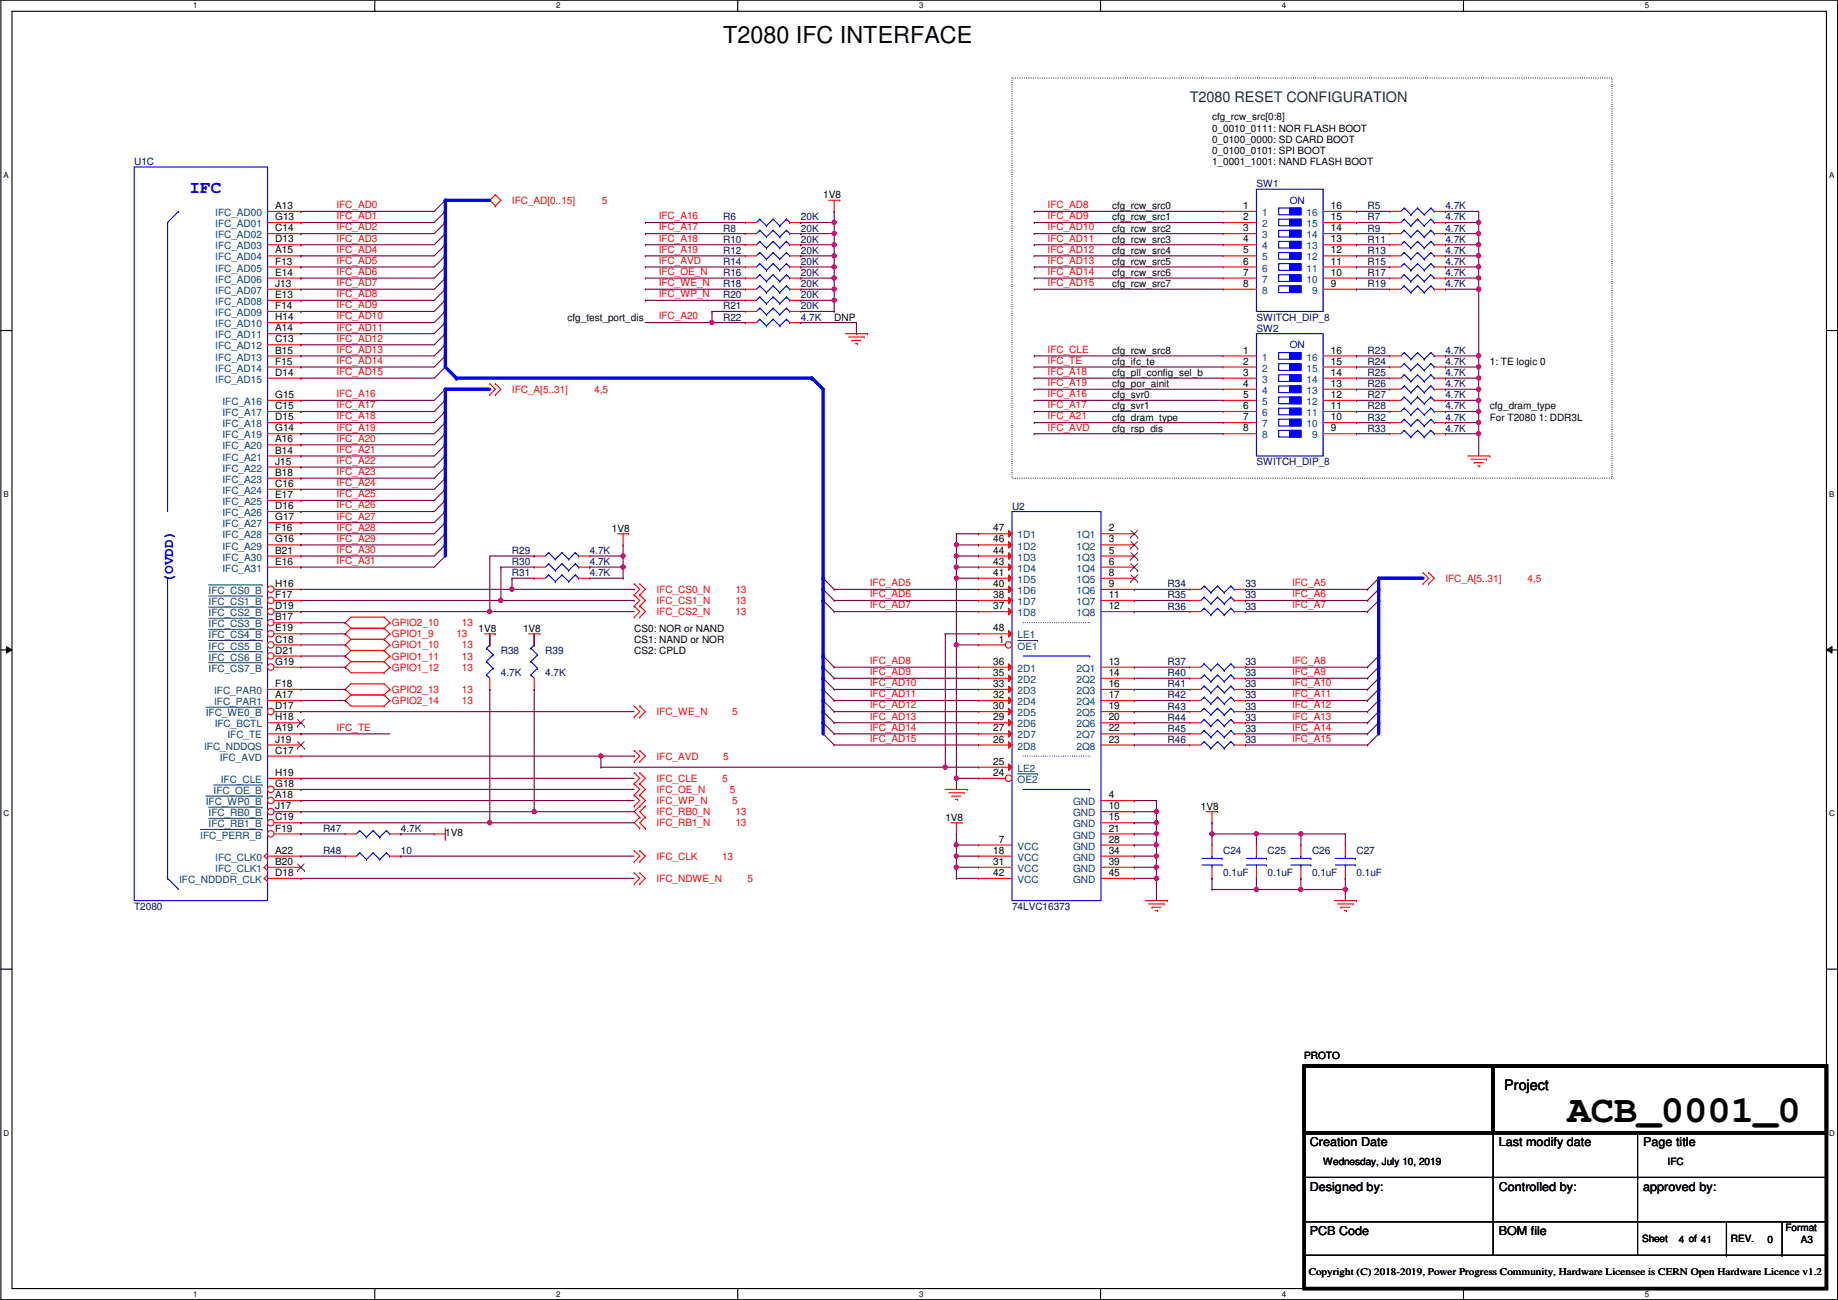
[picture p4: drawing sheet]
<svg xmlns="http://www.w3.org/2000/svg" width="420mm" height="297mm" viewBox="0 0 420 297" stroke-linecap="round" stroke-linejoin="round" font-family="sans-serif">
<defs><g id="words">
<text font-size="8.9" x="358.3" y="256.4">ACB_0001_0</text>
<text font-size="5.3" x="165.3" y="9.9">T2080 IFC INTERFACE</text>
<text font-size="4.1" fill="#00f" x="43.3" y="44.1">IFC</text>
<text font-size="3.3" fill="#007f00" x="272" y="23.3">T2080 RESET CONFIGURATION</text>
<text font-size="3.3" fill="#00f" x="39.6" y="133.1" transform="rotate(-90 39.6 133.1)">(OVDD)</text>
<text font-size="3.3" x="343.9" y="249.1">Project</text>
<g font-size="2.8">
<text x="299.4" y="261.9">Creation Date</text>
<text x="342.6" y="261.9">Last modify date</text>
<text x="375.6" y="261.9">Page title</text>
<text x="299.4" y="272.1">Designed by:</text>
<text x="342.6" y="272.1">Controlled by:</text>
<text x="375.6" y="272.1">approved by:</text>
<text x="299.4" y="282.2">PCB Code</text>
<text x="342.6" y="282.2">BOM file</text>
</g>
<g font-size="2.3">
<text x="277.1" y="27.5">cfg_rcw_src[0:8]</text>
<text x="277.1" y="30.1">0_0010_0111: NOR FLASH BOOT</text>
<text x="277.1" y="32.6">0_0100_0000: SD CARD BOOT</text>
<text x="277.1" y="35.1">0_0100_0101: SPI BOOT</text>
<text x="277.1" y="37.7">1_0001_1001: NAND FLASH BOOT</text>
<text x="62.9" y="47.8">A13</text>
<text x="188.2" y="45.3">1V8</text>
<text x="254.2" y="47.8">cfg_rcw_src0</text>
<text x="284.2" y="47.8">1</text>
<text x="304.2" y="47.8">16</text>
<text x="62.9" y="50.3">G13</text>
<text x="62.9" y="52.8">C14</text>
<text x="254.2" y="50.4">cfg_rcw_src1</text>
<text x="254.2" y="52.9">cfg_rcw_src2</text>
<text x="284.2" y="50.3">2</text>
<text x="284.2" y="52.8">3</text>
<text x="304.2" y="52.8">14</text>
<text x="304.2" y="50.3">15</text>
<text x="62.9" y="55.4">D13</text>
<text x="62.9" y="57.9">A15</text>
<text x="254.2" y="55.5">cfg_rcw_src3</text>
<text x="254.2" y="58">cfg_rcw_src4</text>
<text x="284.2" y="55.4">4</text>
<text x="284.2" y="57.9">5</text>
<text x="304.2" y="57.9">12</text>
<text x="304.2" y="55.4">13</text>
<text x="62.9" y="60.5">F13</text>
<text x="62.9" y="63">E14</text>
<text x="62.9" y="65.5">J13</text>
<text x="254.2" y="60.5">cfg_rcw_src5</text>
<text x="254.2" y="63.1">cfg_rcw_src6</text>
<text x="254.2" y="65.6">cfg_rcw_src7</text>
<text x="284.2" y="60.5">6</text>
<text x="284.2" y="63">7</text>
<text x="284.2" y="65.5">8</text>
<text x="304.2" y="65.5">9</text>
<text x="304.2" y="63">10</text>
<text x="304.2" y="60.5">11</text>
<text x="62.9" y="68.1">E13</text>
<text x="62.9" y="70.6">F14</text>
<text x="62.9" y="73.2">H14</text>
<text x="62.9" y="75.7">A14</text>
<text x="129.7" y="73.2">cfg_test_port_dis</text>
<text x="190.7" y="73.2">DNP</text>
<text x="62.9" y="78.2">C13</text>
<text x="62.9" y="80.8">B15</text>
<text x="62.9" y="83.3">F15</text>
<text x="254.2" y="80.9">cfg_rcw_src8</text>
<text x="254.2" y="83.4">cfg_ifc_te</text>
<text x="284.2" y="80.8">1</text>
<text x="284.2" y="83.3">2</text>
<text x="304.2" y="83.3">15</text>
<text x="304.2" y="80.8">16</text>
<text x="340.6" y="83.4">1: TE logic 0</text>
<text x="62.9" y="85.9">D14</text>
<text x="254.2" y="85.9">cfg_pll_config_sel_b</text>
<text x="254.2" y="88.5">cfg_por_ainit</text>
<text x="284.2" y="85.9">3</text>
<text x="284.2" y="88.4">4</text>
<text x="304.2" y="88.4">13</text>
<text x="304.2" y="85.9">14</text>
<text x="62.9" y="90.9">G15</text>
<text x="62.9" y="93.5">C15</text>
<text x="254.2" y="91">cfg_svr0</text>
<text x="254.2" y="93.6">cfg_svr1</text>
<text x="284.2" y="90.9">5</text>
<text x="284.2" y="93.5">6</text>
<text x="304.2" y="93.5">11</text>
<text x="304.2" y="90.9">12</text>
<text x="340.6" y="93.6">cfg_dram_type</text>
<text x="62.9" y="96">D15</text>
<text x="62.9" y="98.6">G14</text>
<text x="62.9" y="101.1">A16</text>
<text x="254.2" y="96.1">cfg_dram_type</text>
<text x="254.2" y="98.6">cfg_rsp_dis</text>
<text x="284.2" y="96">7</text>
<text x="284.2" y="98.6">8</text>
<text x="304.2" y="98.6">9</text>
<text x="304.2" y="96">10</text>
<text x="340.6" y="96.1">For T2080 1: DDR3L</text>
<text x="62.9" y="103.6">B14</text>
<text x="62.9" y="106.2">J15</text>
<text x="62.9" y="108.7">B18</text>
<text x="62.9" y="111.3">C16</text>
<text x="62.9" y="113.8">E17</text>
<text x="62.9" y="116.3">D16</text>
<text x="62.9" y="118.9">G17</text>
<text x="62.9" y="121.4">F16</text>
<text x="62.9" y="124">G16</text>
<text x="139.9" y="121.5">1V8</text>
<text x="227" y="121.4">47</text>
<text x="227" y="124">46</text>
<text x="253.4" y="121.4">2</text>
<text x="253.4" y="124">3</text>
<text x="62.9" y="126.5">B21</text>
<text x="62.9" y="129">E16</text>
<text x="227" y="126.5">44</text>
<text x="227" y="129">43</text>
<text x="227" y="131.6">41</text>
<text x="253.4" y="126.5">5</text>
<text x="253.4" y="129">6</text>
<text x="253.4" y="131.6">8</text>
<text x="62.9" y="134.1">H16</text>
<text x="62.9" y="136.7">F17</text>
<text x="227" y="134.1">40</text>
<text x="227" y="136.7">38</text>
<text x="253.4" y="134.1">9</text>
<text x="253.4" y="136.7">11</text>
<text x="62.9" y="139.2">D19</text>
<text x="62.9" y="141.7">B17</text>
<text x="227" y="139.2">37</text>
<text x="253.4" y="139.2">12</text>
<text x="62.9" y="144.3">E19</text>
<text x="62.9" y="146.8">C18</text>
<text x="62.9" y="149.4">D21</text>
<text x="109.4" y="144.4">1V8</text>
<text x="119.6" y="144.4">1V8</text>
<text x="145" y="144.4">CS0: NOR or NAND</text>
<text x="145" y="146.9">CS1: NAND or NOR</text>
<text x="145" y="149.4">CS2: CPLD</text>
<text x="227" y="144.3">48</text>
<text x="228.3" y="146.8">1</text>
<text x="62.9" y="151.9">G19</text>
<text x="227" y="151.9">36</text>
<text x="227" y="154.4">35</text>
<text x="253.4" y="151.9">13</text>
<text x="253.4" y="154.4">14</text>
<text x="62.9" y="157">F18</text>
<text x="62.9" y="159.5">A17</text>
<text x="227" y="157">33</text>
<text x="227" y="159.5">32</text>
<text x="253.4" y="157">16</text>
<text x="253.4" y="159.5">17</text>
<text x="62.9" y="162.1">D17</text>
<text x="62.9" y="164.6">H18</text>
<text x="62.9" y="167.1">A19</text>
<text x="227" y="162.1">30</text>
<text x="227" y="164.6">29</text>
<text x="227" y="167.1">27</text>
<text x="253.4" y="162.1">19</text>
<text x="253.4" y="164.6">20</text>
<text x="253.4" y="167.1">22</text>
<text x="62.9" y="172.2">C17</text>
<text x="62.9" y="169.7">J19</text>
<text x="227" y="169.7">26</text>
<text x="253.4" y="169.7">23</text>
<text x="62.9" y="177.3">H19</text>
<text x="62.9" y="179.8">G18</text>
<text x="227" y="174.8">25</text>
<text x="227" y="177.3">24</text>
<text x="62.9" y="182.4">A18</text>
<text x="62.9" y="184.9">J17</text>
<text x="253.4" y="182.4">4</text>
<text x="253.4" y="184.9">10</text>
<text x="274.5" y="185">1V8</text>
<text x="62.9" y="190">F19</text>
<text x="62.9" y="187.5">C19</text>
<text x="101.8" y="191.1">1V8</text>
<text x="216.1" y="187.5">1V8</text>
<text x="253.4" y="187.5">15</text>
<text x="253.4" y="190">21</text>
<text x="62.9" y="195.1">A22</text>
<text x="62.9" y="197.6">B20</text>
<text x="227" y="195.1">18</text>
<text x="227" y="197.6">31</text>
<text x="228.3" y="192.5">7</text>
<text x="253.4" y="192.5">28</text>
<text x="253.4" y="197.6">39</text>
<text x="253.4" y="195.1">34</text>
<text x="62.9" y="200.2">D18</text>
<text x="227" y="200.2">42</text>
<text x="253.4" y="200.2">45</text>
<text x="298.1" y="241.9">PROTO</text>
<text x="302.5" y="266.3">Wednesday, July 10, 2019</text>
<text x="381.2" y="266.3">IFC</text>
<text x="408.1" y="281.3">Format</text>
<text x="375.4" y="283.8">Sheet</text>
<text x="383.7" y="284.1">4 of 41</text>
<text x="395.7" y="283.8">REV.</text>
<text x="404.1" y="284.1">0</text>
<text x="411.7" y="284.1">A3</text>
<text x="299.2" y="291.4">Copyright (C) 2018-2019, Power Progress Community, Hardware Licensee is CERN Open Hardware Licence v1.2</text>
</g>
<g font-size="2.3" fill="#00007f">
<text x="30.7" y="37.7">U1C</text>
<text x="287.2" y="42.8">SW1</text>
<text x="312.6" y="47.8">R5</text>
<text x="330.4" y="47.8">4.7K</text>
<text x="165.3" y="52.9">R8</text>
<text x="165.3" y="50.4">R6</text>
<text x="183.1" y="52.9">20K</text>
<text x="183.1" y="50.4">20K</text>
<text x="312.6" y="50.4">R7</text>
<text x="312.6" y="52.9">R9</text>
<text x="330.4" y="50.4">4.7K</text>
<text x="330.4" y="52.9">4.7K</text>
<text x="165.3" y="58">R12</text>
<text x="165.3" y="55.5">R10</text>
<text x="183.1" y="58">20K</text>
<text x="183.1" y="55.5">20K</text>
<text x="312.6" y="55.5">R11</text>
<text x="312.6" y="58">R13</text>
<text x="330.4" y="55.5">4.7K</text>
<text x="330.4" y="58">4.7K</text>
<text x="165.3" y="63.1">R16</text>
<text x="165.3" y="60.5">R14</text>
<text x="165.3" y="65.6">R18</text>
<text x="183.1" y="63.1">20K</text>
<text x="183.1" y="60.5">20K</text>
<text x="183.1" y="65.6">20K</text>
<text x="312.6" y="65.6">R19</text>
<text x="312.6" y="60.5">R15</text>
<text x="312.6" y="63.1">R17</text>
<text x="330.4" y="65.6">4.7K</text>
<text x="330.4" y="60.5">4.7K</text>
<text x="330.4" y="63.1">4.7K</text>
<text x="165.3" y="68.2">R20</text>
<text x="165.3" y="70.7">R21</text>
<text x="183.1" y="68.2">20K</text>
<text x="183.1" y="70.7">20K</text>
<text x="165.3" y="73.2">R22</text>
<text x="183.1" y="73.2">4.7K</text>
<text x="287.2" y="75.8">SW2</text>
<text x="287.2" y="73.2">SWITCH_DIP_8</text>
<text x="312.6" y="80.9">R23</text>
<text x="312.6" y="83.4">R24</text>
<text x="330.4" y="80.9">4.7K</text>
<text x="330.4" y="83.4">4.7K</text>
<text x="312.6" y="85.9">R25</text>
<text x="312.6" y="88.5">R26</text>
<text x="330.4" y="85.9">4.7K</text>
<text x="330.4" y="88.5">4.7K</text>
<text x="312.6" y="91">R27</text>
<text x="312.6" y="93.6">R28</text>
<text x="330.4" y="91">4.7K</text>
<text x="330.4" y="93.6">4.7K</text>
<text x="312.6" y="96.1">R32</text>
<text x="312.6" y="98.6">R33</text>
<text x="330.4" y="96.1">4.7K</text>
<text x="330.4" y="98.6">4.7K</text>
<text x="287.2" y="106.3">SWITCH_DIP_8</text>
<text x="231.3" y="116.4">U2</text>
<text x="117" y="131.7">R31</text>
<text x="117" y="126.6">R29</text>
<text x="117" y="129.1">R30</text>
<text x="134.8" y="131.7">4.7K</text>
<text x="134.8" y="126.6">4.7K</text>
<text x="134.8" y="129.1">4.7K</text>
<text x="266.9" y="136.7">R35</text>
<text x="266.9" y="134.2">R34</text>
<text x="284.7" y="136.7">33</text>
<text x="284.7" y="134.2">33</text>
<text x="266.9" y="139.3">R36</text>
<text x="284.7" y="139.3">33</text>
<text x="114.5" y="149.4">R38</text>
<text x="124.7" y="149.4">R39</text>
<text x="114.5" y="154.5">4.7K</text>
<text x="124.7" y="154.5">4.7K</text>
<text x="266.9" y="152">R37</text>
<text x="266.9" y="154.5">R40</text>
<text x="284.7" y="152">33</text>
<text x="284.7" y="154.5">33</text>
<text x="266.9" y="159.6">R42</text>
<text x="266.9" y="157.1">R41</text>
<text x="284.7" y="159.6">33</text>
<text x="284.7" y="157.1">33</text>
<text x="266.9" y="162.1">R43</text>
<text x="266.9" y="164.7">R44</text>
<text x="266.9" y="167.2">R45</text>
<text x="284.7" y="162.1">33</text>
<text x="284.7" y="164.7">33</text>
<text x="284.7" y="167.2">33</text>
<text x="266.9" y="169.8">R46</text>
<text x="284.7" y="169.8">33</text>
<text x="73.9" y="190.1">R47</text>
<text x="91.6" y="190.1">4.7K</text>
<text x="73.9" y="195.2">R48</text>
<text x="91.6" y="195.2">10</text>
<text x="279.6" y="195.2">C24</text>
<text x="289.8" y="195.2">C25</text>
<text x="299.9" y="195.2">C26</text>
<text x="310.1" y="195.2">C27</text>
<text x="279.6" y="200.2">0.1uF</text>
<text x="289.8" y="200.2">0.1uF</text>
<text x="299.9" y="200.2">0.1uF</text>
<text x="310.1" y="200.2">0.1uF</text>
<text x="30.7" y="207.9">T2080</text>
<text x="231.3" y="207.9">74LVC16373</text>
</g>
<g font-size="2.3" fill="#f00">
<text x="76.9" y="47.6">IFC_AD0</text>
<text x="117" y="46.6">IFC_AD[0..15]</text>
<text x="137.6" y="46.6">5</text>
<text x="239.5" y="47.6">IFC_AD8</text>
<text x="76.9" y="50.1">IFC_AD1</text>
<text x="76.9" y="52.7">IFC_AD2</text>
<text x="150.6" y="50.1">IFC_A16</text>
<text x="150.6" y="52.7">IFC_A17</text>
<text x="239.5" y="50.1">IFC_AD9</text>
<text x="239.5" y="52.7">IFC_AD10</text>
<text x="76.9" y="55.2">IFC_AD3</text>
<text x="76.9" y="57.7">IFC_AD4</text>
<text x="150.6" y="55.2">IFC_A18</text>
<text x="150.6" y="57.7">IFC_A19</text>
<text x="239.5" y="55.2">IFC_AD11</text>
<text x="239.5" y="57.7">IFC_AD12</text>
<text x="76.9" y="60.3">IFC_AD5</text>
<text x="76.9" y="62.8">IFC_AD6</text>
<text x="76.9" y="65.4">IFC_AD7</text>
<text x="150.6" y="60.3">IFC_AVD</text>
<text x="150.6" y="62.8">IFC_OE_N</text>
<text x="150.6" y="65.4">IFC_WE_N</text>
<text x="239.5" y="60.3">IFC_AD13</text>
<text x="239.5" y="62.8">IFC_AD14</text>
<text x="239.5" y="65.4">IFC_AD15</text>
<text x="76.9" y="67.9">IFC_AD8</text>
<text x="76.9" y="70.4">IFC_AD9</text>
<text x="150.6" y="67.9">IFC_WP_N</text>
<text x="76.9" y="73">IFC_AD10</text>
<text x="76.9" y="75.5">IFC_AD11</text>
<text x="150.6" y="73">IFC_A20</text>
<text x="76.9" y="78.1">IFC_AD12</text>
<text x="76.9" y="80.6">IFC_AD13</text>
<text x="76.9" y="83.1">IFC_AD14</text>
<text x="239.5" y="80.6">IFC_CLE</text>
<text x="239.5" y="83.1">IFC_TE</text>
<text x="76.9" y="85.7">IFC_AD15</text>
<text x="117" y="89.7">IFC_A[5..31]</text>
<text x="135.8" y="89.7">4,5</text>
<text x="239.5" y="85.7">IFC_A18</text>
<text x="239.5" y="88.2">IFC_A19</text>
<text x="76.9" y="90.8">IFC_A16</text>
<text x="76.9" y="93.3">IFC_A17</text>
<text x="76.9" y="95.8">IFC_A18</text>
<text x="239.5" y="90.8">IFC_A16</text>
<text x="239.5" y="93.3">IFC_A17</text>
<text x="239.5" y="95.8">IFC_A21</text>
<text x="76.9" y="98.4">IFC_A19</text>
<text x="76.9" y="100.9">IFC_A20</text>
<text x="239.5" y="98.4">IFC_AVD</text>
<text x="76.9" y="103.5">IFC_A21</text>
<text x="76.9" y="106">IFC_A22</text>
<text x="76.9" y="108.5">IFC_A23</text>
<text x="76.9" y="111.1">IFC_A24</text>
<text x="76.9" y="113.6">IFC_A25</text>
<text x="76.9" y="116.2">IFC_A26</text>
<text x="76.9" y="118.7">IFC_A27</text>
<text x="76.9" y="121.2">IFC_A28</text>
<text x="76.9" y="123.8">IFC_A29</text>
<text x="76.9" y="126.3">IFC_A30</text>
<text x="76.9" y="128.9">IFC_A31</text>
<text x="150.1" y="135.5">IFC_CS0_N</text>
<text x="168.1" y="135.5">13</text>
<text x="198.8" y="133.9">IFC_AD5</text>
<text x="198.8" y="136.5">IFC_AD6</text>
<text x="295.3" y="133.9">IFC_A5</text>
<text x="295.3" y="136.5">IFC_A6</text>
<text x="330.4" y="132.9">IFC_A[5..31]</text>
<text x="349.2" y="132.9">4,5</text>
<text x="89.6" y="143.1">GPIO2_10</text>
<text x="105.6" y="143.1">13</text>
<text x="150.1" y="138">IFC_CS1_N</text>
<text x="150.1" y="140.5">IFC_CS2_N</text>
<text x="168.1" y="138">13</text>
<text x="168.1" y="140.5">13</text>
<text x="198.8" y="139">IFC_AD7</text>
<text x="295.3" y="139">IFC_A7</text>
<text x="89.6" y="145.6">GPIO1_9</text>
<text x="89.6" y="148.2">GPIO1_10</text>
<text x="104.3" y="145.6">13</text>
<text x="105.6" y="148.2">13</text>
<text x="89.6" y="150.7">GPIO1_11</text>
<text x="89.6" y="153.2">GPIO1_12</text>
<text x="105.6" y="150.7">13</text>
<text x="105.6" y="153.2">13</text>
<text x="198.8" y="151.7">IFC_AD8</text>
<text x="198.8" y="154.3">IFC_AD9</text>
<text x="295.3" y="151.7">IFC_A8</text>
<text x="295.3" y="154.3">IFC_A9</text>
<text x="89.6" y="158.3">GPIO2_13</text>
<text x="89.6" y="160.9">GPIO2_14</text>
<text x="105.6" y="158.3">13</text>
<text x="105.6" y="160.9">13</text>
<text x="198.8" y="156.8">IFC_AD10</text>
<text x="198.8" y="159.3">IFC_AD11</text>
<text x="198.8" y="161.9">IFC_AD12</text>
<text x="295.3" y="156.8">IFC_A10</text>
<text x="295.3" y="159.3">IFC_A11</text>
<text x="295.3" y="161.9">IFC_A12</text>
<text x="76.9" y="167">IFC_TE</text>
<text x="150.1" y="163.4">IFC_WE_N</text>
<text x="167.3" y="163.4">5</text>
<text x="198.8" y="164.4">IFC_AD13</text>
<text x="198.8" y="167">IFC_AD14</text>
<text x="295.3" y="164.4">IFC_A13</text>
<text x="295.3" y="167">IFC_A14</text>
<text x="150.1" y="173.6">IFC_AVD</text>
<text x="165.3" y="173.6">5</text>
<text x="198.8" y="169.5">IFC_AD15</text>
<text x="295.3" y="169.5">IFC_A15</text>
<text x="150.1" y="178.6">IFC_CLE</text>
<text x="165" y="178.6">5</text>
<text x="150.1" y="181.2">IFC_OE_N</text>
<text x="150.1" y="183.7">IFC_WP_N</text>
<text x="166.8" y="181.2">5</text>
<text x="167.3" y="183.7">5</text>
<text x="150.1" y="186.3">IFC_RB0_N</text>
<text x="150.1" y="188.8">IFC_RB1_N</text>
<text x="168.1" y="186.3">13</text>
<text x="168.1" y="188.8">13</text>
<text x="150.1" y="196.4">IFC_CLK</text>
<text x="165" y="196.4">13</text>
<text x="150.1" y="201.5">IFC_NDWE_N</text>
<text x="170.9" y="201.5">5</text>
</g>
<g font-size="2.3" fill="#00f">
<text x="294.8" y="46.6">ON</text>
<text x="294.8" y="79.6">ON</text>
</g>
<g font-size="2.3" fill="#00407f">
<text x="49.2" y="49.4">IFC_AD00</text>
<text x="49.2" y="51.9">IFC_AD01</text>
<text x="288.5" y="49.4">1</text>
<text x="288.5" y="51.9">2</text>
<text x="298.7" y="51.9">15</text>
<text x="298.7" y="49.4">16</text>
<text x="49.2" y="54.4">IFC_AD02</text>
<text x="49.2" y="57">IFC_AD03</text>
<text x="49.2" y="59.5">IFC_AD04</text>
<text x="288.5" y="54.4">3</text>
<text x="288.5" y="57">4</text>
<text x="288.5" y="59.5">5</text>
<text x="298.7" y="59.5">12</text>
<text x="298.7" y="57">13</text>
<text x="298.7" y="54.4">14</text>
<text x="49.2" y="62.1">IFC_AD05</text>
<text x="49.2" y="64.6">IFC_AD06</text>
<text x="288.5" y="62.1">6</text>
<text x="288.5" y="64.6">7</text>
<text x="298.7" y="64.6">10</text>
<text x="298.7" y="62.1">11</text>
<text x="49.2" y="67.1">IFC_AD07</text>
<text x="49.2" y="69.7">IFC_AD08</text>
<text x="288.5" y="67.1">8</text>
<text x="299.9" y="67.1">9</text>
<text x="49.2" y="72.2">IFC_AD09</text>
<text x="49.2" y="74.8">IFC_AD10</text>
<text x="49.2" y="77.3">IFC_AD11</text>
<text x="49.2" y="79.8">IFC_AD12</text>
<text x="49.2" y="82.4">IFC_AD13</text>
<text x="288.5" y="82.4">1</text>
<text x="298.7" y="82.4">16</text>
<text x="49.2" y="84.9">IFC_AD14</text>
<text x="49.2" y="87.5">IFC_AD15</text>
<text x="288.5" y="84.9">2</text>
<text x="288.5" y="87.5">3</text>
<text x="298.7" y="87.5">14</text>
<text x="298.7" y="84.9">15</text>
<text x="50.9" y="92.5">IFC_A16</text>
<text x="50.9" y="95.1">IFC_A17</text>
<text x="288.5" y="90">4</text>
<text x="288.5" y="92.5">5</text>
<text x="288.5" y="95.1">6</text>
<text x="298.7" y="95.1">11</text>
<text x="298.7" y="92.5">12</text>
<text x="298.7" y="90">13</text>
<text x="50.9" y="97.6">IFC_A18</text>
<text x="50.9" y="100.2">IFC_A19</text>
<text x="288.5" y="97.6">7</text>
<text x="288.5" y="100.2">8</text>
<text x="298.7" y="97.6">10</text>
<text x="299.9" y="100.2">9</text>
<text x="50.9" y="102.7">IFC_A20</text>
<text x="50.9" y="105.2">IFC_A21</text>
<text x="50.9" y="107.8">IFC_A22</text>
<text x="50.9" y="110.3">IFC_A23</text>
<text x="50.9" y="112.9">IFC_A24</text>
<text x="50.9" y="115.4">IFC_A25</text>
<text x="50.9" y="117.9">IFC_A26</text>
<text x="50.9" y="120.5">IFC_A27</text>
<text x="50.9" y="123">IFC_A28</text>
<text x="50.9" y="125.6">IFC_A29</text>
<text x="232.6" y="123">1D1</text>
<text x="232.6" y="125.6">1D2</text>
<text x="246.1" y="123">1Q1</text>
<text x="246.1" y="125.6">1Q2</text>
<text x="50.9" y="128.1">IFC_A30</text>
<text x="50.9" y="130.6">IFC_A31</text>
<text x="232.6" y="128.1">1D3</text>
<text x="232.6" y="130.6">1D4</text>
<text x="246.1" y="128.1">1Q3</text>
<text x="246.1" y="130.6">1Q4</text>
<text x="47.7" y="135.7">IFC_CS0_B</text>
<text x="232.6" y="133.2">1D5</text>
<text x="232.6" y="135.7">1D6</text>
<text x="246.1" y="133.2">1Q5</text>
<text x="246.1" y="135.7">1Q6</text>
<text x="47.7" y="138.3">IFC_CS1_B</text>
<text x="47.7" y="140.8">IFC_CS2_B</text>
<text x="47.7" y="143.3">IFC_CS3_B</text>
<text x="232.6" y="138.3">1D7</text>
<text x="232.6" y="140.8">1D8</text>
<text x="246.1" y="138.3">1Q7</text>
<text x="246.1" y="140.8">1Q8</text>
<text x="47.7" y="145.9">IFC_CS4_B</text>
<text x="47.7" y="148.4">IFC_CS5_B</text>
<text x="232.6" y="145.9">LE1</text>
<text x="232.6" y="148.4">OE1</text>
<text x="47.7" y="151">IFC_CS6_B</text>
<text x="47.7" y="153.5">IFC_CS7_B</text>
<text x="232.6" y="153.5">2D1</text>
<text x="246.1" y="153.5">2Q1</text>
<text x="49" y="158.6">IFC_PAR0</text>
<text x="49" y="161.1">IFC_PAR1</text>
<text x="232.6" y="156">2D2</text>
<text x="232.6" y="158.6">2D3</text>
<text x="232.6" y="161.1">2D4</text>
<text x="246.1" y="156">2Q2</text>
<text x="246.1" y="158.6">2Q3</text>
<text x="246.1" y="161.1">2Q4</text>
<text x="47.1" y="163.7">IFC_WE0_B</text>
<text x="49.1" y="166.2">IFC_BCTL</text>
<text x="232.6" y="163.7">2D5</text>
<text x="232.6" y="166.2">2D6</text>
<text x="246.1" y="163.7">2Q5</text>
<text x="246.1" y="166.2">2Q6</text>
<text x="46.7" y="171.3">IFC_NDDQS</text>
<text x="50.2" y="173.8">IFC_AVD</text>
<text x="52" y="168.7">IFC_TE</text>
<text x="232.6" y="168.7">2D7</text>
<text x="232.6" y="171.3">2D8</text>
<text x="246.1" y="168.7">2Q7</text>
<text x="246.1" y="171.3">2Q8</text>
<text x="50.5" y="178.9">IFC_CLE</text>
<text x="232.6" y="176.4">LE2</text>
<text x="232.6" y="178.9">OE2</text>
<text x="47.1" y="184">IFC_WP0_B</text>
<text x="48.8" y="181.4">IFC_OE_B</text>
<text x="245.3" y="184">GND</text>
<text x="45.8" y="191.6">IFC_PERR_B</text>
<text x="47.7" y="186.5">IFC_RB0_B</text>
<text x="47.7" y="189.1">IFC_RB1_B</text>
<text x="245.3" y="186.5">GND</text>
<text x="245.3" y="189.1">GND</text>
<text x="245.3" y="191.6">GND</text>
<text x="49.2" y="196.7">IFC_CLK0</text>
<text x="232.6" y="194.1">VCC</text>
<text x="232.6" y="196.7">VCC</text>
<text x="245.3" y="194.1">GND</text>
<text x="245.3" y="196.7">GND</text>
<text x="41" y="201.8">IFC_NDDDR_CLK</text>
<text x="49.2" y="199.2">IFC_CLK1</text>
<text x="232.6" y="199.2">VCC</text>
<text x="232.6" y="201.8">VCC</text>
<text x="245.3" y="201.8">GND</text>
<text x="245.3" y="199.2">GND</text>
</g>
<g font-size="1.8">
<text x="44.2" y="1.9">1</text>
<text x="127.1" y="1.9">2</text>
<text x="210.1" y="1.9">3</text>
<text x="293" y="1.9">4</text>
<text x="376" y="1.9">5</text>
<text x=".8" y="40.6">A</text>
<text x="418.2" y="40.6">A</text>
<text x=".8" y="113.6">B</text>
<text x="418.2" y="113.6">B</text>
<text x=".8" y="186.6">C</text>
<text x="418.2" y="186.6">C</text>
<text x=".8" y="259.5">D</text>
<text x="418.2" y="259.5">D</text>
<text x="44.2" y="296.3">1</text>
<text x="127.1" y="296.3">2</text>
<text x="210.1" y="296.3">3</text>
<text x="293" y="296.3">4</text>
<text x="376" y="296.3">5</text>
</g>
</g></defs>
<path d="M.2 0h419.9v297h-419.9zM2.7 2.6h414.8v291.8h-414.8z" fill="none" stroke="#000" stroke-width=".25"/>
<g fill="#fff">
<path d="M44.2 .3h1v2h-1z"/>
<path d="M44.2 294.7h1v2h-1z"/>
</g>
<path d="M85.7 0v2.6M85.7 294.4v2.6" fill="none" stroke="#000" stroke-width=".25"/>
<g fill="#fff">
<path d="M127.1 .3h1v2h-1z"/>
<path d="M127.1 294.7h1v2h-1z"/>
</g>
<path d="M168.6 0v2.6M168.6 294.4v2.6" fill="none" stroke="#000" stroke-width=".25"/>
<g fill="#fff">
<path d="M210.1 .3h1v2h-1z"/>
<path d="M210.1 294.7h1v2h-1z"/>
</g>
<path d="M251.6 0v2.6M251.6 294.4v2.6" fill="none" stroke="#000" stroke-width=".25"/>
<g fill="#fff">
<path d="M293 .3h1v2h-1z"/>
<path d="M293 294.7h1v2h-1z"/>
</g>
<path d="M334.5 0v2.6M334.5 294.4v2.6" fill="none" stroke="#000" stroke-width=".25"/>
<g fill="#fff">
<path d="M376 .3h1v2h-1z"/>
<path d="M376 294.7h1v2h-1z"/>
<path d="M.8 39h1.2v2h-1.2z"/>
<path d="M418.2 39h1.1v2h-1.1z"/>
<path d="M.8 112h1.2v2h-1.2z"/>
<path d="M418.2 112h1.1v2h-1.1z"/>
</g>
<path d="M.2 75.5h2.5M417.5 75.5h2.6" fill="none" stroke="#000" stroke-width=".25"/>
<g fill="#fff">
<path d="M.8 185h1.3v1.9h-1.3z"/>
<path d="M418.2 185h1.2v1.9h-1.2z"/>
</g>
<path d="M.2 148.5h2.5M417.5 148.5h2.6" fill="none" stroke="#000" stroke-width=".25"/>
<path d="M1.5 147.7l1.2 .8-1.2 .7zM417.5 148.5l1.3-.8v1.5z" fill="#000"/>
<path d="M1.5 147.7l1.2 .8-1.2 .7zM417.5 148.5l1.3-.8v1.5z" fill="none" stroke="#000" stroke-width=".23"/>
<g fill="#fff">
<path d="M.8 257.9h1.3v2h-1.3z"/>
<path d="M418.2 257.9h1.2v2h-1.2z"/>
</g>
<g fill="none" stroke="#000" stroke-width=".25">
<path d="M.2 221.4h2.5M417.5 221.4h2.6M298.1 243.6h12.7M310.8 243.6h.1M341.3 258.9v20.3M374.3 258.9v20.3M298.1 269h119.4M298.1 279.2h119.4M341.3 269h.1M341.3 279.2h.1M341.3 279.2v7.6h-43.2M374.3 269h.1"/>
<path d="M374.3 279.2h.1M374.3 279.2v7.6h-33M394.7 279.2v7.6M407.4 279.2v7.6M417.5 269h.1M417.5 279.2h.1M374.3 286.8h43.2M394.7 286.8h.1M407.4 286.8h.1M417.5 286.8h.1"/>
</g>
<path d="M231.3 17.8h137.2v91.5h-137.2z" fill="none" stroke="#000" stroke-width=".25" stroke-dasharray="0 .5"/>
<g fill="none" stroke="#f00" stroke-width=".25">
<path d="M112 45.8h.1M112 45.8l1.2 1.2M113.2 44.5h.1M113.2 47h.1M113.2 44.5l1.3 1.3-1.3 1.2M113.2 44.5l-1.2 1.3M189.4 45.8h2.6M190.7 48.3h.1M190.7 45.8v2.5M192 45.8h.1M193.2 76.2h5.1M194 77h3.6"/>
<path d="M194.8 77.8h.1M194.8 77.8h2M195.5 78.5h.5M196 78.5h.1M197.6 77h.1M198.3 76.2h.1M112 87.7h.1M112 90.2h.1M112 87.7l1.2 1.2-1.2 1.3M113.2 87.7h.1M113.2 90.2h.1M113.2 87.7l1.3 1.2-1.3 1.3"/>
<path d="M335.5 104.2h5.1M336.2 104.9h3.6M337 105.7h.1M337 105.7h2M337.8 106.5h.5M338.3 106.5h.1M339.8 104.9h.1M340.6 104.2h.1M141.2 122h2.5M142.4 124.5h.1M142.4 122v2.5M143.7 122h.1"/>
<path d="M145 133.4h.1M145 135.9h.1M145 138.5h.1M145 133.4l1.3 1.3-1.3 1.2M145 135.9l1.3 1.3-1.3 1.3M145 138.5l1.3 1.2-1.3 1.3M146.3 133.4h.1M146.3 135.9h.1M146.3 138.5h.1M146.3 133.4l1.2 1.3-1.2 1.2M146.3 135.9l1.2 1.3-1.2 1.3M146.3 138.5l1.2 1.2-1.2 1.3"/>
<path d="M251.7 122h7.6M251.7 124.5h7.6M251.7 127h7.6M251.7 129.6h7.6M251.7 132.1h7.6M251.7 134.7h7.6M251.7 137.2h7.6M251.7 139.7h7.6M259.3 122h.1M259.3 124.5h.1M259.3 127h.1M259.3 129.6h.1"/>
<path d="M259.3 132.1h.1M259.3 134.7h.1M259.3 137.2h.1M259.3 139.7h.1M325.3 130.9h.1M325.3 133.4h.1M325.3 130.9l1.3 1.2-1.3 1.3M326.6 130.9h.1M326.6 133.4h.1M326.6 130.9l1.3 1.2-1.3 1.3M78.9 142.3h.1M78.9 144.8h.1"/>
<path d="M78.9 147.4h.1M78.9 149.9h.1M78.9 152.4h.1M78.9 157.5h.1M78.9 142.3l1.3 1.3M78.9 144.8l1.3 1.3M78.9 147.4l1.3 1.2M78.9 149.9l1.3 1.3M78.9 152.4l1.3 1.3h7.6M78.9 157.5l1.3 1.3M80.2 151.2l-1.3 1.2M80.2 143.6h7.6"/>
<path d="M80.2 143.6l-1.3 1.2M80.2 146.1h7.6M80.2 146.1l-1.3 1.3M80.2 148.6h7.6M80.2 158.8l-1.3 1.3M80.2 148.6l-1.3 1.3M80.2 151.2h7.6M80.2 158.8h7.6M87.8 141h.1M87.8 143.6h.1M87.8 146.1h.1M87.8 148.6h.1"/>
<path d="M87.8 151.2h.1M87.8 153.7h.1M87.8 156.3h.1M87.8 158.8h.1M87.8 141l1.3 1.3M87.8 151.2l1.3 1.2M87.8 141h-7.6l-1.3 1.3M87.8 143.6l1.3 1.2M87.8 146.1l1.3 1.3M87.8 156.3h-7.6l-1.3 1.2M87.8 156.3l1.3 1.2M87.8 148.6l1.3 1.3"/>
<path d="M87.8 158.8l1.3 1.3M89.1 142.3h.1M89.1 144.8h.1M89.1 147.4h.1M89.1 149.9h.1M89.1 152.4h.1M89.1 157.5h.1M89.1 142.3l-1.3 1.3M89.1 144.8l-1.3 1.3M89.1 147.4l-1.3 1.2M89.1 149.9l-1.3 1.3M89.1 152.4l-1.3 1.3"/>
<path d="M89.1 157.5l-1.3 1.3M110.7 144.8h2.5M112 147.4h.1M112 144.8v2.6M113.2 144.8h.1M120.9 144.8h2.5M122.1 147.4h.1M122.1 144.8v2.6M123.4 144.8h.1M145 141h.1M146.3 141h.1M78.9 160.1h.1"/>
<path d="M78.9 160.1l1.3 1.2h7.6M87.8 161.3h.1M89.1 160.1h.1M89.1 160.1l-1.3 1.2M145 161.3h.1M145 163.9h.1M145 176.6h.1M145 179.1h.1M145 171.5h.1M145 174h.1M145 161.3l1.3 1.3-1.3 1.3M145 176.6l1.3 1.2-1.3 1.3"/>
<path d="M145 179.1l1.3 1.3-1.3 1.3M145 171.5l1.3 1.3-1.3 1.2M146.3 161.3h.1M146.3 163.9h.1M146.3 176.6h.1M146.3 179.1h.1M146.3 171.5h.1M146.3 174h.1M146.3 161.3l1.2 1.3-1.2 1.3M146.3 176.6l1.2 1.2-1.2 1.3M146.3 179.1l1.2 1.3-1.2 1.3M146.3 171.5l1.2 1.3-1.2 1.2"/>
<path d="M272 170.2h.1M272 170.2h2.5M282.1 170.2h2.6M284.7 170.2h.1M99.3 190.5h.1M99.3 190.5h2.5M101.8 191.8h.1M101.8 189.3v2.5M145 181.7h.1M145 184.2h.1M145 199.4h.1M145 194.4h.1"/>
<path d="M145 196.9h.1M145 181.7l1.3 1.2-1.3 1.3M145 199.4l1.3 1.3-1.3 1.3M145 194.4l1.3 1.2-1.3 1.3M146.3 181.7h.1M146.3 184.2h.1M146.3 186.7h.1M146.3 189.3h.1M146.3 199.4h.1M146.3 194.4h.1M146.3 196.9h.1M146.3 184.2l-1.3 1.3 1.3 1.2"/>
<path d="M146.3 186.7l-1.3 1.3 1.3 1.3M146.3 181.7l1.2 1.2-1.2 1.3M146.3 199.4l1.2 1.3-1.2 1.3M146.3 194.4l1.2 1.2-1.2 1.3M147.5 186.7h.1M147.5 184.2h.1M147.5 189.3h.1M147.5 184.2l-1.2 1.3 1.2 1.2M147.5 186.7l-1.2 1.3 1.2 1.3M216.1 180.4h5.1M216.9 181.1h3.5M217.4 188h2.5"/>
<path d="M217.6 181.9h.1M217.6 181.9h2.1M218.4 182.7h.5M218.6 190.5h.1M218.6 188v2.5M218.9 182.7h.1M219.9 188h.1M220.4 181.1h.1M221.2 180.4h.1M275.8 185.5h2.5M277.1 188h.1M277.1 185.5v2.5"/>
<path d="M278.3 185.5h.1M145 202h.1M146.3 202h.1M261.8 205.8h5.1M262.6 206.5h3.5M263.3 207.3h.1M263.3 207.3h2.1M264.1 208.1h.5M264.6 208.1h.1M266.1 206.5h.1M266.9 205.8h.1M305 205.8h5.1"/>
<path d="M305.8 206.5h3.5M306.5 207.3h.1M306.5 207.3h2.1M307.3 208.1h.5M307.8 208.1h.1M309.3 206.5h.1M310.1 205.8h.1"/>
</g>
<g fill="none" stroke="#7f0040" stroke-width=".25">
<path d="M101.8 45.8h.1M101.8 48.3h.1M101.8 50.8h.1M101.8 53.4h.1M101.8 55.9h.1M101.8 58.5h.1M101.8 45.8l-2.5 2.5M101.8 48.3l-2.5 2.5M101.8 50.8l-2.5 2.6M101.8 53.4l-2.5 2.5M101.8 55.9l-2.5 2.6M101.8 58.5l-2.5 2.5"/>
<path d="M101.8 61h.1M101.8 63.5h.1M101.8 66.1h.1M101.8 68.6h.1M101.8 71.2h.1M101.8 73.7h.1M101.8 76.2h.1M101.8 78.8h.1M101.8 61l-2.5 2.5M101.8 63.5l-2.5 2.6M101.8 66.1l-2.5 2.5M101.8 68.6l-2.5 2.6"/>
<path d="M101.8 71.2l-2.5 2.5M101.8 73.7l-2.5 2.5M101.8 76.2l-2.5 2.6M101.8 78.8l-2.5 2.5M101.8 81.3h.1M101.8 83.9h.1M101.8 88.9h.1M101.8 91.5h.1M101.8 94h.1M101.8 96.6h.1M101.8 99.1h.1M101.8 81.3l-2.5 2.6"/>
<path d="M101.8 83.9l-2.5 2.5M101.8 88.9l-2.5 2.6M101.8 91.5l-2.5 2.5M101.8 94l-2.5 2.6M101.8 96.6l-2.5 2.5M101.8 99.1l-2.5 2.5M101.8 101.6h.1M101.8 104.2h.1M101.8 106.7h.1M101.8 109.3h.1M101.8 111.8h.1M101.8 114.3h.1"/>
<path d="M101.8 116.9h.1M101.8 119.4h.1M101.8 101.6l-2.5 2.6M101.8 104.2l-2.5 2.5M101.8 106.7l-2.5 2.6M101.8 109.3l-2.5 2.5M101.8 111.8l-2.5 2.5M101.8 114.3l-2.5 2.6M101.8 116.9l-2.5 2.5M101.8 119.4l-2.5 2.6M101.8 122h.1M101.8 124.5h.1"/>
<path d="M101.8 127h.1M101.8 122l-2.5 2.5M101.8 124.5l-2.5 2.5M101.8 127l-2.5 2.6M188.2 132.1h.1M188.2 134.7h.1M188.2 137.2h.1M188.2 132.1l2.5 2.6M188.2 134.7l2.5 2.5M188.2 137.2l2.5 2.5M312.6 137.2h.1M312.6 139.7h.1"/>
<path d="M312.6 134.7h.1M315.2 134.7l-2.6 2.5M315.2 137.2l-2.6 2.5M315.2 132.1l-2.6 2.6M188.2 149.9h.1M188.2 152.4h.1M188.2 155h.1M188.2 157.5h.1M188.2 149.9l2.5 2.5M188.2 152.4l2.5 2.6M188.2 155l2.5 2.5M188.2 157.5l2.5 2.6"/>
<path d="M312.6 155h.1M312.6 152.4h.1M312.6 157.5h.1M315.2 152.4l-2.6 2.6M315.2 149.9l-2.6 2.5M315.2 155l-2.6 2.5M315.2 157.5l-2.6 2.6M188.2 160.1h.1M188.2 162.6h.1M188.2 165.1h.1M188.2 167.7h.1M188.2 160.1l2.5 2.5"/>
<path d="M188.2 162.6l2.5 2.5M188.2 165.1l2.5 2.6M188.2 167.7l2.5 2.5M312.6 160.1h.1M312.6 162.6h.1M312.6 165.1h.1M312.6 167.7h.1M312.6 170.2h.1M315.2 160.1l-2.6 2.5M315.2 162.6l-2.6 2.5M315.2 165.1l-2.6 2.6M315.2 167.7l-2.6 2.5"/>
</g>
<path d="M298.1 243.6h43.2v15.3h-43.2zM298.1 243.6h119.4v50.8h-119.4zM341.3 243.6h76.2v15.3h-76.2z" fill="none" stroke="#000" stroke-width=".76"/>
<g fill="none" stroke="#00f" stroke-width=".25">
<path d="M231.3 116.9h20.4v88.9h-20.4zM233.9 149.9h15.2M249.1 149.9h.1M275.3 169.5h.1M275.3 169.5l1.5 1.5M275.3 169.5l-.8 .7M276.8 171h.1M278.3 169.5h.1M278.3 169.5l-1.5 1.5M278.3 169.5l1.6 1.5M279.9 171h.1M281.4 169.5h.1"/>
<path d="M281.4 169.5l.7 .7M281.4 169.5l-1.5 1.5M282.1 170.2h.1M233.9 180.4h15.2M249.1 180.4h.1"/>
</g>
<path d="M233.9 142.3h15.2M249.1 142.3h.1M233.9 172.8h15.2M249.1 172.8h.1" fill="none" stroke="#00f" stroke-width=".25" stroke-dasharray="0 .5"/>
<g fill="none" stroke="#7f4000" stroke-width=".23">
<path d="M258.5 122.8h.1M258.5 125.3h.1M258.5 127.8h.1M258.5 130.4h.1M258.5 132.9h.1M258.5 121.2l1.6 1.6M258.5 123.7l1.6 1.6M258.5 126.3l1.6 1.5M258.5 128.8l1.6 1.6M258.5 131.4l1.6 1.5M260 121.2l-1.5 1.6M260 123.7l-1.5 1.6"/>
<path d="M260 126.3l-1.5 1.5M260 128.8l-1.5 1.6M260 131.4l-1.5 1.5M260.1 122.8h.1M260.1 125.3h.1M260.1 127.8h.1M260.1 130.4h.1M260.1 132.9h.1"/>
</g>
<path d="M230.6 121.2l.7 .8-.7 .7z" fill="#f00"/>
<path d="M223.7 122h.1M223.7 122h7.6M230.6 121.2l.7 .8-.7 .7z" fill="none" stroke="#f00" stroke-width=".25"/>
<path d="M230.6 123.7l.7 .8-.7 .8z" fill="#f00"/>
<path d="M223.7 124.5h.1M223.7 124.5h7.6M230.6 123.7l.7 .8-.7 .8z" fill="none" stroke="#f00" stroke-width=".25"/>
<path d="M230.6 126.3l.7 .7-.7 .8z" fill="#f00"/>
<path d="M223.7 127h.1M223.7 127h7.6M230.6 126.3l.7 .7-.7 .8z" fill="none" stroke="#f00" stroke-width=".25"/>
<path d="M230.6 128.8l.7 .8-.7 .7z" fill="#f00"/>
<path d="M223.7 129.6h.1M223.7 129.6h7.6M230.6 128.8l.7 .8-.7 .7z" fill="none" stroke="#f00" stroke-width=".25"/>
<path d="M230.6 131.4l.7 .7-.7 .8z" fill="#f00"/>
<path d="M223.7 132.1h.1M223.7 132.1h7.6M230.6 131.4l.7 .7-.7 .8z" fill="none" stroke="#f00" stroke-width=".25"/>
<path d="M230.6 133.9l.7 .8-.7 .7z" fill="#f00"/>
<path d="M223.7 134.7h.1M223.7 134.7h7.6M230.6 133.9l.7 .8-.7 .7z" fill="none" stroke="#f00" stroke-width=".25"/>
<path d="M230.6 136.4l.7 .8-.7 .8z" fill="#f00"/>
<path d="M223.7 137.2h.1M223.7 137.2h7.6M230.6 136.4l.7 .8-.7 .8z" fill="none" stroke="#f00" stroke-width=".25"/>
<path d="M230.6 139l.7 .7-.7 .8z" fill="#f00"/>
<path d="M223.7 139.7h.1M223.7 139.7h7.6M230.6 139l.7 .7-.7 .8z" fill="none" stroke="#f00" stroke-width=".25"/>
<path d="M230.6 151.7l.7 .7-.7 .8z" fill="#f00"/>
<path d="M223.7 152.4h.1M223.7 152.4h7.6M230.6 151.7l.7 .7-.7 .8z" fill="none" stroke="#f00" stroke-width=".25"/>
<path d="M230.6 154.2l.7 .8-.7 .7z" fill="#f00"/>
<path d="M223.7 155h.1M223.7 155h7.6M230.6 154.2l.7 .8-.7 .7z" fill="none" stroke="#f00" stroke-width=".25"/>
<path d="M230.6 156.8l.7 .7-.7 .8z" fill="#f00"/>
<path d="M223.7 157.5h.1M223.7 157.5h7.6M230.6 156.8l.7 .7-.7 .8z" fill="none" stroke="#f00" stroke-width=".25"/>
<path d="M230.6 159.3l.7 .8-.7 .7z" fill="#f00"/>
<path d="M230.6 159.3l.7 .8-.7 .7zM223.7 160.1h.1M223.7 160.1h7.6" fill="none" stroke="#f00" stroke-width=".25"/>
<path d="M230.6 161.8l.7 .8-.7 .8z" fill="#f00"/>
<path d="M223.7 162.6h.1M223.7 162.6h7.6M230.6 161.8l.7 .8-.7 .8z" fill="none" stroke="#f00" stroke-width=".25"/>
<path d="M230.6 164.4l.7 .7-.7 .8z" fill="#f00"/>
<path d="M223.7 165.1h.1M223.7 165.1h7.6M230.6 164.4l.7 .7-.7 .8z" fill="none" stroke="#f00" stroke-width=".25"/>
<path d="M230.6 166.9l.7 .8-.7 .7z" fill="#f00"/>
<path d="M223.7 167.7h.1M223.7 167.7h7.6M230.6 166.9l.7 .8-.7 .7z" fill="none" stroke="#f00" stroke-width=".25"/>
<path d="M230.6 169.5l.7 .7-.7 .8z" fill="#f00"/>
<path d="M223.7 170.2h.1M223.7 170.2h7.6M230.6 169.5l.7 .7-.7 .8z" fill="none" stroke="#f00" stroke-width=".25"/>
<path d="M230.6 144.1l.7 .7-.7 .8z" fill="#f00"/>
<path d="M223.7 144.8h.1M223.7 144.8h7.6M230.6 144.1l.7 .7-.7 .8z" fill="none" stroke="#f00" stroke-width=".25"/>
<circle cx="230.6" cy="147.3" r=".75" fill="#fff"/>
<g fill="none" stroke="#f00" stroke-width=".25">
<path d="M223.7 147.4h.1M223.7 147.4h6.1"/>
<circle cx="230.6" cy="147.3" r=".75"/>
</g>
<path d="M232.6 146.3h4.6M237.2 146.3h.1" fill="none" stroke="#00407f" stroke-width=".23"/>
<path d="M230.6 174.5l.7 .8-.7 .8z" fill="#f00"/>
<path d="M223.7 175.3h.1M223.7 175.3h7.6M230.6 174.5l.7 .8-.7 .8z" fill="none" stroke="#f00" stroke-width=".25"/>
<circle cx="230.6" cy="177.8" r=".75" fill="#fff"/>
<g fill="none" stroke="#f00" stroke-width=".25">
<path d="M317.7 96.6h.1M317.7 96.6h2.5M327.9 96.6h2.5M330.4 96.6h.1M251.7 152.4h7.6M251.7 155h7.6M251.7 157.5h7.6M259.3 152.4h.1M259.3 155h.1M259.3 157.5h.1M223.7 177.8h.1M223.7 177.8h6.1"/>
<path d="M251.7 160.1h7.6M251.7 162.6h7.6M251.7 165.1h7.6M251.7 167.7h7.6M251.7 170.2h7.6M259.3 160.1h.1M259.3 162.6h.1M259.3 165.1h.1M259.3 167.7h.1M259.3 170.2h.1M223.7 193.1h.1M223.7 195.6h.1"/>
<path d="M223.7 198.2h.1M223.7 193.1h7.6M223.7 198.2h7.6M223.7 195.6h7.6M251.7 182.9h7.6M251.7 185.5h7.6M251.7 188h7.6M251.7 190.5h7.6M251.7 193.1h7.6M251.7 198.2h7.6M251.7 195.6h7.6M259.3 182.9h.1"/>
<path d="M259.3 185.5h.1M259.3 188h.1M259.3 190.5h.1M259.3 193.1h.1M259.3 198.2h.1M259.3 195.6h.1M223.7 200.7h.1M223.7 200.7h7.6M251.7 200.7h7.6M259.3 200.7h.1"/>
<circle cx="230.6" cy="177.8" r=".75"/>
</g>
<path d="M232.6 176.8h4.6M237.2 176.8h.1" fill="none" stroke="#00407f" stroke-width=".23"/>
<g fill="none" stroke="#00f" stroke-width=".25">
<path d="M287.2 76.2h15.3v28h-15.3zM292.3 80.6h5.1v1.5h-5.1zM321 95.8h.1M321 95.8l1.5 1.5M321 95.8l-.8 .8M322.5 97.3h.1M324.1 95.8h.1M324.1 95.8l-1.6 1.5M324.1 95.8l1.5 1.5M325.6 97.3h.1M327.1 95.8h.1M327.1 95.8l.8 .8"/>
<path d="M327.1 95.8l-1.5 1.5M327.9 96.6h.1"/>
</g>
<path d="M294.8 80.6h2.6v1.5h-2.6z" fill-rule="evenodd" fill="#00f"/>
<path d="M294.8 80.6h2.6v1.5h-2.6z" fill="none" stroke="#00f" stroke-width=".25"/>
<path d="M294.8 83.1h2.6v1.5h-2.6z" fill-rule="evenodd" fill="#00f"/>
<path d="M292.3 83.1h5.1v1.5h-5.1zM294.8 83.1h2.6v1.5h-2.6z" fill="none" stroke="#00f" stroke-width=".25"/>
<path d="M294.8 85.6h2.6v1.6h-2.6z" fill-rule="evenodd" fill="#00f"/>
<path d="M292.3 85.6h5.1v1.6h-5.1zM292.3 88.2h5.1v1.5h-5.1zM294.8 85.6h2.6v1.6h-2.6z" fill="none" stroke="#00f" stroke-width=".25"/>
<path d="M294.8 88.2h2.6v1.5h-2.6z" fill-rule="evenodd" fill="#00f"/>
<path d="M294.8 88.2h2.6v1.5h-2.6z" fill="none" stroke="#00f" stroke-width=".25"/>
<path d="M294.8 93.3h2.6v1.5h-2.6z" fill-rule="evenodd" fill="#00f"/>
<path d="M292.3 93.3h5.1v1.5h-5.1zM292.3 90.7h5.1v1.5h-5.1zM294.8 93.3h2.6v1.5h-2.6z" fill="none" stroke="#00f" stroke-width=".25"/>
<path d="M294.8 95.8h2.6v1.5h-2.6z" fill-rule="evenodd" fill="#00f"/>
<path d="M294.8 95.8h2.6v1.5h-2.6z" fill="none" stroke="#00f" stroke-width=".25"/>
<path d="M294.8 90.7h2.6v1.5h-2.6z" fill-rule="evenodd" fill="#00f"/>
<path d="M292.3 95.8h5.1v1.5h-5.1zM292.3 98.3h5.1v1.6h-5.1zM294.8 90.7h2.6v1.5h-2.6z" fill="none" stroke="#00f" stroke-width=".25"/>
<path d="M294.8 98.3h2.6v1.6h-2.6z" fill-rule="evenodd" fill="#00f"/>
<g fill="none" stroke="#00f" stroke-width=".25">
<path d="M30.7 38.1h30.5v167.7h-30.5zM38.3 50.8h.1M38.3 50.8v66.1M40.8 48.3h.1M40.8 48.3l-2.5 2.5M173.7 57.7h.1M173.7 55.2h.1M173.7 52.6h.1M173.7 50.1h.1M173.7 57.7l1.5 1.5M173.7 57.7l-.8 .8M173.7 55.2l1.5 1.5"/>
<path d="M173.7 55.2l-.8 .7M173.7 52.6l1.5 1.5M173.7 52.6l-.8 .8M173.7 50.1l1.5 1.5M173.7 50.1l-.8 .7M175.2 59.2h.1M175.2 56.7h.1M175.2 54.1h.1M175.2 51.6h.1M176.7 57.7h.1M176.7 55.2h.1M176.7 52.6h.1"/>
<path d="M176.7 50.1h.1M176.7 57.7l-1.5 1.5M176.7 57.7l1.6 1.5M176.7 55.2l-1.5 1.5M176.7 55.2l1.6 1.5M176.7 52.6l-1.5 1.5M176.7 52.6l1.6 1.5M176.7 50.1l-1.5 1.5M176.7 50.1l1.6 1.5M178.3 59.2h.1M178.3 56.7h.1M178.3 54.1h.1"/>
<path d="M178.3 51.6h.1M179.8 57.7h.1M179.8 55.2h.1M179.8 52.6h.1M179.8 50.1h.1M179.8 57.7l.7 .8M179.8 57.7l-1.5 1.5M179.8 55.2l.7 .7M179.8 55.2l-1.5 1.5M179.8 52.6l.7 .8M179.8 52.6l-1.5 1.5M179.8 50.1l.7 .7"/>
<path d="M179.8 50.1l-1.5 1.5M180.5 58.5h.1M180.5 55.9h.1M180.5 53.4h.1M180.5 50.8h.1M321 47.5h.1M321 50.1h.1M321 52.6h.1M321 55.2h.1M321 47.5l1.5 1.6M321 47.5l-.8 .8M321 50.1l1.5 1.5"/>
<path d="M321 50.1l-.8 .7M321 52.6l1.5 1.5M321 52.6l-.8 .8M321 55.2l1.5 1.5M321 55.2l-.8 .7M322.5 49.1h.1M322.5 51.6h.1M322.5 54.1h.1M322.5 56.7h.1M324.1 47.5h.1M324.1 50.1h.1M324.1 52.6h.1"/>
<path d="M324.1 55.2h.1M324.1 47.5l-1.6 1.6M324.1 47.5l1.5 1.6M324.1 50.1l-1.6 1.5M324.1 50.1l1.5 1.5M324.1 52.6l-1.6 1.5M324.1 52.6l1.5 1.5M324.1 55.2l-1.6 1.5M324.1 55.2l1.5 1.5M325.6 49.1h.1M325.6 51.6h.1M325.6 54.1h.1"/>
<path d="M325.6 56.7h.1M327.1 47.5h.1M327.1 50.1h.1M327.1 52.6h.1M327.1 55.2h.1M327.1 47.5l.8 .8M327.1 47.5l-1.5 1.6M327.1 50.1l.8 .7M327.1 50.1l-1.5 1.5M327.1 52.6l.8 .8M327.1 52.6l-1.5 1.5M327.1 55.2l.8 .7"/>
<path d="M327.1 55.2l-1.5 1.5M327.9 48.3h.1M327.9 50.8h.1M327.9 53.4h.1M327.9 55.9h.1M173.7 67.9h.1M173.7 62.8h.1M173.7 67.9l1.5 1.5M173.7 67.9l-.8 .7M173.7 62.8l1.5 1.5M173.7 62.8l-.8 .7M175.2 69.4h.1"/>
<path d="M175.2 64.3h.1M176.7 67.9h.1M176.7 62.8h.1M176.7 67.9l-1.5 1.5M176.7 67.9l1.6 1.5M176.7 62.8l-1.5 1.5M176.7 62.8l1.6 1.5M178.3 69.4h.1M178.3 64.3h.1M179.8 67.9h.1M179.8 62.8h.1M179.8 67.9l.7 .7"/>
<path d="M179.8 67.9l-1.5 1.5M179.8 62.8l.7 .7M179.8 62.8l-1.5 1.5M180.5 68.6h.1M180.5 63.5h.1M321 65.3h.1M321 65.3l1.5 1.5M321 65.3l-.8 .8M322.5 66.8h.1M324.1 65.3h.1M324.1 65.3l-1.6 1.5M324.1 65.3l1.5 1.5"/>
<path d="M325.6 66.8h.1M327.1 65.3h.1M327.1 65.3l.8 .8M327.1 65.3l-1.5 1.5M327.9 66.1h.1M294.8 98.3h2.6v1.6h-2.6zM321 98.3h.1M321 80.6h.1M321 83.1h.1M321 85.6h.1M321 98.3l1.5 1.6M321 98.3l-.8 .8"/>
<path d="M321 80.6l1.5 1.5M321 80.6l-.8 .7M321 83.1l1.5 1.5M321 83.1l-.8 .8M321 85.6l1.5 1.6M321 85.6l-.8 .8M322.5 99.9h.1M322.5 82.1h.1M322.5 84.6h.1M322.5 87.2h.1M324.1 98.3h.1M324.1 80.6h.1"/>
<path d="M324.1 83.1h.1M324.1 85.6h.1M324.1 98.3l-1.6 1.6M324.1 98.3l1.5 1.6M324.1 80.6l-1.6 1.5M324.1 80.6l1.5 1.5M324.1 83.1l-1.6 1.5M324.1 83.1l1.5 1.5M324.1 85.6l-1.6 1.6M324.1 85.6l1.5 1.6M325.6 99.9h.1M325.6 82.1h.1"/>
<path d="M325.6 84.6h.1M325.6 87.2h.1M327.1 98.3h.1M327.1 80.6h.1M327.1 83.1h.1M327.1 85.6h.1M327.1 98.3l.8 .8M327.1 98.3l-1.5 1.6M327.1 80.6l.8 .7M327.1 80.6l-1.5 1.5M327.1 83.1l.8 .8M327.1 83.1l-1.5 1.5"/>
<path d="M327.1 85.6l.8 .8M327.1 85.6l-1.5 1.6M327.9 99.1h.1M327.9 81.3h.1M327.9 83.9h.1M327.9 86.4h.1M38.3 132.1h.1M38.3 132.1v68.6M275.3 139h.1M275.3 136.4h.1M275.3 133.9h.1M275.3 139l1.5 1.5"/>
<path d="M275.3 139l-.8 .7M275.3 136.4l1.5 1.6M275.3 136.4l-.8 .8M275.3 133.9l1.5 1.5M275.3 133.9l-.8 .8M276.8 138h.1M276.8 135.4h.1M278.3 139h.1M278.3 136.4h.1M278.3 133.9h.1M278.3 139l-1.5 1.5M278.3 139l1.6 1.5"/>
<path d="M278.3 136.4l-1.5 1.6M278.3 136.4l1.6 1.6M278.3 133.9l-1.5 1.5M278.3 133.9l1.6 1.5M279.9 138h.1M279.9 135.4h.1M281.4 139h.1M281.4 136.4h.1M281.4 133.9h.1M281.4 139l.7 .7M281.4 139l-1.5 1.5M281.4 136.4l.7 .8"/>
<path d="M281.4 136.4l-1.5 1.6M281.4 133.9l.7 .8M281.4 133.9l-1.5 1.5M282.1 139.7h.1M282.1 137.2h.1M282.1 134.7h.1M111.2 151.2h.1M111.2 148.1h.1M111.2 154.2h.1M111.2 151.2l1.5 1.5M111.2 148.1l1.5 1.5M111.2 154.2l.8 .8"/>
<path d="M112 147.4h.1M112 147.4l-.8 .7M112.7 149.6h.1M112.7 152.7h.1M112.7 149.6l-1.5 1.6M112.7 152.7l-1.5 1.5M121.4 151.2h.1M121.4 148.1h.1M121.4 154.2h.1M121.4 151.2l1.5 1.5M121.4 148.1l1.5 1.5M121.4 154.2l.7 .8"/>
<path d="M122.1 147.4h.1M122.1 147.4l-.7 .7M122.9 149.6h.1M122.9 152.7h.1M122.9 149.6l-1.5 1.6M122.9 152.7l-1.5 1.5M275.3 151.7h.1M275.3 154.2h.1M275.3 159.3h.1M275.3 156.8h.1M275.3 151.7l1.5 1.5M275.3 151.7l-.8 .7"/>
<path d="M275.3 154.2l1.5 1.5M275.3 154.2l-.8 .8M275.3 159.3l1.5 1.5M275.3 159.3l-.8 .8M275.3 156.8l1.5 1.5M275.3 156.8l-.8 .7M276.8 140.5h.1M276.8 153.2h.1M276.8 155.7h.1M276.8 158.3h.1M278.3 151.7h.1M278.3 154.2h.1"/>
<path d="M278.3 159.3h.1M278.3 156.8h.1M278.3 151.7l-1.5 1.5M278.3 151.7l1.6 1.5M278.3 154.2l-1.5 1.5M278.3 154.2l1.6 1.5M278.3 159.3l-1.5 1.5M278.3 159.3l1.6 1.5M278.3 156.8l-1.5 1.5M278.3 156.8l1.6 1.5M279.9 140.5h.1M279.9 153.2h.1"/>
<path d="M279.9 155.7h.1M279.9 158.3h.1M281.4 151.7h.1M281.4 154.2h.1M281.4 159.3h.1M281.4 156.8h.1M281.4 151.7l.7 .7M281.4 151.7l-1.5 1.5M281.4 154.2l.7 .8M281.4 154.2l-1.5 1.5M281.4 159.3l.7 .8M281.4 159.3l-1.5 1.5"/>
<path d="M281.4 156.8l.7 .7M281.4 156.8l-1.5 1.5M282.1 152.4h.1M282.1 155h.1M282.1 157.5h.1M276.8 160.8h.1M279.9 160.8h.1M282.1 160.1h.1M82.2 194.9h.1M82.2 189.8h.1M82.2 194.9l1.6 1.5M82.2 194.9l-.7 .7"/>
<path d="M82.2 189.8l1.6 1.5M82.2 189.8l-.7 .7M83.8 196.4h.1M83.8 191.3h.1M85.3 194.9h.1M85.3 189.8h.1M85.3 194.9l-1.5 1.5M85.3 194.9l1.5 1.5M85.3 189.8l-1.5 1.5M85.3 189.8l1.5 1.5M86.8 196.4h.1M86.8 191.3h.1"/>
<path d="M88.3 194.9h.1M88.3 189.8h.1M88.3 194.9l.8 .7M88.3 194.9l-1.5 1.5M88.3 189.8l.8 .7M88.3 189.8l-1.5 1.5M89.1 195.6h.1M89.1 190.5h.1M274.8 197.7h4.5M274.8 196.1h4.5M277.1 197.7h.1M277.1 195.6h.1"/>
<path d="M277.1 195.6v.5M277.1 197.7v.5M279.3 197.7h.1M279.3 196.1h.1M284.9 197.7h4.6M284.9 196.1h4.6M287.2 197.7h.1M287.2 195.6h.1M287.2 195.6v.5M287.2 197.7v.5M289.5 197.7h.1M289.5 196.1h.1"/>
<path d="M38.3 200.7h.1M38.3 200.7l2.5 2.5"/>
</g>
<g fill="none" stroke="#f00" stroke-width=".25">
<path d="M61.2 48.3h7.6M61.2 50.8h7.6M61.2 58.5h7.6M61.2 55.9h7.6M61.2 53.4h7.6M68.8 48.3h.1M68.8 50.8h.1M68.8 53.4h.1M68.8 55.9h.1M68.8 58.5h.1M170.4 58.5h.1M170.4 55.9h.1"/>
<path d="M170.4 53.4h.1M170.4 50.8h.1M170.4 50.8h2.5M170.4 58.5h2.5M170.4 55.9h2.5M170.4 53.4h2.5M180.5 50.8h2.6M180.5 58.5h2.6M180.5 55.9h2.6M180.5 53.4h2.6M183.1 58.5h.1M183.1 55.9h.1"/>
<path d="M183.1 53.4h.1M183.1 50.8h.1M317.7 48.3h.1M317.7 50.8h.1M317.7 53.4h.1M317.7 55.9h.1M317.7 48.3h2.5M317.7 50.8h2.5M317.7 55.9h2.5M317.7 53.4h2.5M327.9 48.3h2.5M327.9 50.8h2.5"/>
<path d="M327.9 55.9h2.5M327.9 53.4h2.5M330.4 48.3h.1M330.4 50.8h.1M330.4 53.4h.1M330.4 55.9h.1M61.2 66.1h7.6M61.2 68.6h7.6M61.2 63.5h7.6M61.2 61h7.6M61.2 71.2h7.6M61.2 73.7h7.6"/>
<path d="M61.2 76.2h7.6M61.2 78.8h7.6M68.8 61h.1M68.8 63.5h.1M68.8 66.1h.1M68.8 68.6h.1M68.8 71.2h.1M68.8 73.7h.1M68.8 76.2h.1M68.8 78.8h.1M170.4 68.6h.1M170.4 63.5h.1"/>
<path d="M170.4 68.6h2.5M170.4 63.5h2.5M180.5 68.6h2.6M180.5 63.5h2.6M183.1 68.6h.1M183.1 63.5h.1M317.7 66.1h.1M317.7 66.1h2.5M327.9 66.1h2.5M330.4 66.1h.1M61.2 81.3h7.6M61.2 83.9h7.6"/>
<path d="M61.2 86.4h7.6M61.2 91.5h7.6M61.2 94h7.6M61.2 96.6h7.6M61.2 99.1h7.6M68.8 81.3h.1M68.8 83.9h.1M68.8 86.4h.1M68.8 91.5h.1M68.8 94h.1M68.8 96.6h.1M68.8 99.1h.1"/>
<path d="M279.6 81.3h.1M279.6 83.9h.1M279.6 86.4h.1M279.6 88.9h.1M279.6 91.5h.1M279.6 94h.1M279.6 96.6h.1M279.6 99.1h.1M279.6 81.3h7.6M279.6 83.9h7.6M279.6 86.4h7.6M279.6 88.9h7.6"/>
<path d="M279.6 91.5h7.6M279.6 94h7.6M279.6 96.6h7.6M279.6 99.1h7.6M302.5 81.3h7.6M302.5 83.9h7.6M302.5 86.4h7.6M302.5 88.9h7.6M302.5 91.5h7.6M302.5 94h7.6M302.5 96.6h7.6M302.5 99.1h7.6"/>
<path d="M310.1 99.1h.1M310.1 96.6h.1M310.1 94h.1M310.1 91.5h.1M310.1 88.9h.1M310.1 86.4h.1M310.1 83.9h.1M310.1 81.3h.1M317.7 99.1h.1M317.7 81.3h.1M317.7 83.9h.1M317.7 86.4h.1"/>
<path d="M317.7 81.3h2.5M317.7 83.9h2.5M317.7 86.4h2.5M317.7 99.1h2.5M327.9 81.3h2.5M327.9 83.9h2.5M327.9 86.4h2.5M327.9 99.1h2.5M330.4 99.1h.1M330.4 81.3h.1M330.4 83.9h.1M330.4 86.4h.1"/>
<path d="M61.2 101.6h7.6M61.2 104.2h7.6M61.2 106.7h7.6M61.2 109.3h7.6M61.2 111.8h7.6M61.2 114.3h7.6M61.2 116.9h7.6M61.2 119.4h7.6M68.8 101.6h.1M68.8 104.2h.1M68.8 106.7h.1M68.8 109.3h.1"/>
<path d="M68.8 111.8h.1M68.8 114.3h.1M68.8 116.9h.1M68.8 119.4h.1M61.2 122h7.6M61.2 124.5h7.6M61.2 127h7.6M61.2 129.6h7.6M68.8 122h.1M68.8 124.5h.1M68.8 127h.1M68.8 129.6h.1"/>
<path d="M272 139.7h.1M272 137.2h.1M272 134.7h.1M272 139.7h2.5M272 137.2h2.5M272 134.7h2.5M282.1 139.7h2.6M282.1 137.2h2.6M282.1 134.7h2.6M284.7 139.7h.1M284.7 137.2h.1M284.7 134.7h.1"/>
<path d="M61.2 157.5h7.6M68.8 157.5h.1M112 157.5h.1M112 144.8h.1M112 144.8v2.6M112 155v2.5M122.1 157.5h.1M122.1 144.8h.1M122.1 144.8v2.6M122.1 155v2.5M272 152.4h.1M272 155h.1"/>
<path d="M272 157.5h.1M272 152.4h2.5M272 155h2.5M272 157.5h2.5M282.1 152.4h2.6M282.1 155h2.6M282.1 157.5h2.6M284.7 152.4h.1M284.7 155h.1M284.7 157.5h.1M61.2 160.1h7.6M68.8 160.1h.1"/>
<path d="M272 160.1h.1M272 160.1h2.5M282.1 160.1h2.6M284.7 160.1h.1M78.9 195.6h.1M78.9 190.5h.1M78.9 195.6h2.6M78.9 190.5h2.6M89.1 195.6h2.5M89.1 190.5h2.5M91.6 195.6h.1M91.6 190.5h.1"/>
<path d="M277.1 193.1h.1M277.1 193.1v2.5M277.1 198.2v2.5M287.2 193.1h.1M287.2 193.1v2.5M287.2 198.2v2.5M277.1 200.7h.1M287.2 200.7h.1"/>
</g>
<circle cx="61.9" cy="134.6" r=".75" fill="#fff"/>
<g fill="none" stroke="#f00" stroke-width=".25">
<path d="M62.7 134.7h6.1M68.8 134.7h.1"/>
<circle cx="61.9" cy="134.6" r=".75"/>
</g>
<path d="M47.7 133.6h12.2M59.9 133.6h.1" fill="none" stroke="#00407f" stroke-width=".23"/>
<circle cx="61.9" cy="137.2" r=".75" fill="#fff"/>
<g fill="none" stroke="#f00" stroke-width=".25">
<path d="M62.7 137.2h6.1M68.8 137.2h.1"/>
<circle cx="61.9" cy="137.2" r=".75"/>
</g>
<path d="M47.7 136.2h12.2M59.9 136.2h.1" fill="none" stroke="#00407f" stroke-width=".23"/>
<circle cx="61.9" cy="139.7" r=".75" fill="#fff"/>
<g fill="none" stroke="#f00" stroke-width=".25">
<path d="M62.7 139.7h6.1M68.8 139.7h.1"/>
<circle cx="61.9" cy="139.7" r=".75"/>
</g>
<path d="M47.7 138.7h12.2M59.9 138.7h.1" fill="none" stroke="#00407f" stroke-width=".23"/>
<circle cx="61.9" cy="142.3" r=".75" fill="#fff"/>
<g fill="none" stroke="#f00" stroke-width=".25">
<path d="M62.7 142.3h6.1M68.8 142.3h.1"/>
<circle cx="61.9" cy="142.3" r=".75"/>
</g>
<path d="M47.7 141.3h12.2M59.9 141.3h.1" fill="none" stroke="#00407f" stroke-width=".23"/>
<circle cx="61.9" cy="144.8" r=".75" fill="#fff"/>
<g fill="none" stroke="#f00" stroke-width=".25">
<path d="M62.7 144.8h6.1M68.8 144.8h.1"/>
<circle cx="61.9" cy="144.8" r=".75"/>
</g>
<path d="M47.7 143.8h12.2M59.9 143.8h.1" fill="none" stroke="#00407f" stroke-width=".23"/>
<circle cx="61.9" cy="147.3" r=".75" fill="#fff"/>
<g fill="none" stroke="#f00" stroke-width=".25">
<path d="M62.7 147.4h6.1M68.8 147.4h.1"/>
<circle cx="61.9" cy="147.3" r=".75"/>
</g>
<path d="M47.7 146.3h12.2M59.9 146.3h.1" fill="none" stroke="#00407f" stroke-width=".23"/>
<circle cx="61.9" cy="149.9" r=".75" fill="#fff"/>
<g fill="none" stroke="#f00" stroke-width=".25">
<path d="M62.7 149.9h6.1M68.8 149.9h.1"/>
<circle cx="61.9" cy="149.9" r=".75"/>
</g>
<path d="M47.7 148.9h12.2M59.9 148.9h.1" fill="none" stroke="#00407f" stroke-width=".23"/>
<circle cx="61.9" cy="152.4" r=".75" fill="#fff"/>
<g fill="none" stroke="#f00" stroke-width=".25">
<path d="M62.7 152.4h6.1M68.8 152.4h.1"/>
<circle cx="61.9" cy="152.4" r=".75"/>
</g>
<path d="M47.7 151.4h12.2M59.9 151.4h.1" fill="none" stroke="#00407f" stroke-width=".23"/>
<circle cx="61.9" cy="162.6" r=".75" fill="#fff"/>
<g fill="none" stroke="#f00" stroke-width=".25">
<path d="M61.2 165.1h7.6M61.2 172.8h7.6M61.2 177.8h7.6M62.7 162.6h6.1M68.8 162.6h.1M68.8 165.1h.1M68.8 172.8h.1M68.8 177.8h.1"/>
<circle cx="61.9" cy="162.6" r=".75"/>
</g>
<path d="M47.1 161.6h12.8M59.9 161.6h.1" fill="none" stroke="#00407f" stroke-width=".23"/>
<path d="M68 165.9h.1M68 164.4l1.6 1.5M69.5 164.4l-1.5 1.5M69.6 165.9h.1" fill="none" stroke="#7f4000" stroke-width=".23"/>
<circle cx="61.9" cy="180.4" r=".75" fill="#fff"/>
<g fill="none" stroke="#f00" stroke-width=".25">
<path d="M62.7 180.4h6.1M68.8 180.4h.1"/>
<circle cx="61.9" cy="180.4" r=".75"/>
</g>
<path d="M48.8 179.4h11.1M59.9 179.4h.1" fill="none" stroke="#00407f" stroke-width=".23"/>
<circle cx="61.9" cy="182.9" r=".75" fill="#fff"/>
<g fill="none" stroke="#f00" stroke-width=".25">
<path d="M62.7 182.9h6.1M68.8 182.9h.1"/>
<circle cx="61.9" cy="182.9" r=".75"/>
</g>
<path d="M47.1 181.9h12.8M59.9 181.9h.1" fill="none" stroke="#00407f" stroke-width=".23"/>
<circle cx="61.9" cy="185.4" r=".75" fill="#fff"/>
<g fill="none" stroke="#f00" stroke-width=".25">
<path d="M62.7 185.5h6.1M68.8 185.5h.1"/>
<circle cx="61.9" cy="185.4" r=".75"/>
</g>
<path d="M47.7 184.4h12.2M59.9 184.4h.1" fill="none" stroke="#00407f" stroke-width=".23"/>
<circle cx="61.9" cy="190.5" r=".75" fill="#fff"/>
<g fill="none" stroke="#f00" stroke-width=".25">
<path d="M61.2 167.7h7.6M61.2 170.2h7.6M68.8 167.7h.1M68.8 170.2h.1M60.4 195.6h.1M60.4 198.2h.1M60.4 195.6l.8 .8M60.4 198.2l.8 .7M61.2 196.4h.1M61.2 198.9h.1M61.2 194.9l-.8 .7M61.2 195.6h7.6"/>
<path d="M61.2 197.4l-.8 .8M61.2 198.2h7.6M61.2 199.9l-.8 .8M62.7 190.5h6.1M68.8 190.5h.1M68.8 195.6h.1M68.8 198.2h.1M60.4 200.7h.1M60.4 200.7l.8 .8M61.2 201.5h.1M61.2 200.7h7.6M68.8 200.7h.1"/>
<circle cx="61.9" cy="190.5" r=".75"/>
</g>
<path d="M45.8 189.5h14.1M59.9 189.5h.1" fill="none" stroke="#00407f" stroke-width=".23"/>
<path d="M68 171h.1M68 169.5l1.6 1.5M69.5 169.5l-1.5 1.5M69.6 171h.1M68 199h.1M68 197.4l1.6 1.6M69.5 197.4l-1.5 1.6M69.6 199h.1" fill="none" stroke="#7f4000" stroke-width=".23"/>
<circle cx="61.9" cy="188" r=".75" fill="#fff"/>
<g fill="none" stroke="#f00" stroke-width=".25">
<path d="M317.7 58.5h.1M317.7 58.5h2.5M327.9 58.5h2.5M330.4 58.5h.1M170.4 61h.1M170.4 71.2h.1M170.4 73.7h.1M170.4 61h2.5M170.4 71.2h2.5M170.4 73.7h2.5M180.5 61h2.6M180.5 71.2h2.6"/>
<path d="M180.5 73.7h2.6M183.1 61h.1M183.1 71.2h.1M183.1 73.7h.1M317.7 88.9h.1M317.7 91.5h.1M317.7 88.9h2.5M317.7 91.5h2.5M327.9 88.9h2.5M327.9 91.5h2.5M330.4 88.9h.1M330.4 91.5h.1"/>
<path d="M122.1 132.1h.1M122.1 132.1h2.6M132.3 132.1h2.5M134.8 132.1h.1M272 162.6h.1M272 165.1h.1M272 162.6h2.5M272 165.1h2.5M282.1 162.6h2.6M282.1 165.1h2.6M284.7 162.6h.1M284.7 165.1h.1"/>
<path d="M62.7 188h6.1M68.8 188h.1M307.5 193.1h.1M307.5 193.1v2.5M307.5 198.2v2.5M307.5 200.7h.1"/>
<circle cx="61.9" cy="188" r=".75"/>
</g>
<path d="M47.7 187h12.2M59.9 187h.1" fill="none" stroke="#00407f" stroke-width=".23"/>
<g fill="none" stroke="#00f" stroke-width=".25">
<path d="M287.2 43.2h15.3v28h-15.3zM292.3 47.5h5.1v1.6h-5.1zM321 57.7h.1M321 57.7l1.5 1.5M321 57.7l-.8 .8M322.5 59.2h.1M324.1 57.7h.1M324.1 57.7l-1.6 1.5M324.1 57.7l1.5 1.5M325.6 59.2h.1M327.1 57.7h.1M327.1 57.7l.8 .8"/>
<path d="M327.1 57.7l-1.5 1.5M327.9 58.5h.1M173.7 60.2h.1M173.7 70.4h.1M173.7 72.9h.1M173.7 60.2l1.5 1.6M173.7 60.2l-.8 .8M173.7 70.4l1.5 1.5M173.7 70.4l-.8 .8M173.7 72.9l1.5 1.6M173.7 72.9l-.8 .8M175.2 61.8h.1"/>
<path d="M175.2 71.9h.1M175.2 74.5h.1M176.7 60.2h.1M176.7 70.4h.1M176.7 72.9h.1M176.7 60.2l-1.5 1.6M176.7 60.2l1.6 1.6M176.7 70.4l-1.5 1.5M176.7 70.4l1.6 1.5M176.7 72.9l-1.5 1.6M176.7 72.9l1.6 1.6M178.3 61.8h.1"/>
<path d="M178.3 71.9h.1M178.3 74.5h.1M179.8 60.2h.1M179.8 70.4h.1M179.8 72.9h.1M179.8 60.2l.7 .8M179.8 60.2l-1.5 1.6M179.8 70.4l.7 .8M179.8 70.4l-1.5 1.5M179.8 72.9l.7 .8M179.8 72.9l-1.5 1.6M180.5 61h.1"/>
<path d="M180.5 71.2h.1M180.5 73.7h.1M321 88.2h.1M321 90.7h.1M321 88.2l1.5 1.5M321 88.2l-.8 .7M321 90.7l1.5 1.5M321 90.7l-.8 .8M322.5 89.7h.1M322.5 92.2h.1M324.1 88.2h.1M324.1 90.7h.1"/>
<path d="M324.1 88.2l-1.6 1.5M324.1 88.2l1.5 1.5M324.1 90.7l-1.6 1.5M324.1 90.7l1.5 1.5M325.6 89.7h.1M325.6 92.2h.1M327.1 88.2h.1M327.1 90.7h.1M327.1 88.2l.8 .7M327.1 88.2l-1.5 1.5M327.1 90.7l.8 .8M327.1 90.7l-1.5 1.5"/>
<path d="M327.9 88.9h.1M327.9 91.5h.1M125.4 131.4h.1M125.4 131.4l1.5 1.5M125.4 131.4l-.7 .7M126.9 132.9h.1M128.5 131.4h.1M128.5 131.4l-1.6 1.5M128.5 131.4l1.5 1.5M130 132.9h.1M131.5 131.4h.1M131.5 131.4l.8 .7"/>
<path d="M131.5 131.4l-1.5 1.5M132.3 132.1h.1M275.3 161.8h.1M275.3 164.4h.1M275.3 161.8l1.5 1.6M275.3 161.8l-.8 .8M275.3 164.4l1.5 1.5M275.3 164.4l-.8 .7M276.8 163.4h.1M276.8 165.9h.1M278.3 161.8h.1M278.3 164.4h.1"/>
<path d="M278.3 161.8l-1.5 1.6M278.3 161.8l1.6 1.6M278.3 164.4l-1.5 1.5M278.3 164.4l1.6 1.5M279.9 163.4h.1M279.9 165.9h.1M281.4 161.8h.1M281.4 164.4h.1M281.4 161.8l.7 .8M281.4 161.8l-1.5 1.6M281.4 164.4l.7 .7M281.4 164.4l-1.5 1.5"/>
<path d="M282.1 162.6h.1M282.1 165.1h.1M305.3 197.7h4.5M305.3 196.1h4.5M307.5 197.7h.1M307.5 195.6h.1M307.5 195.6v.5M307.5 197.7v.5M309.8 197.7h.1M309.8 196.1h.1"/>
</g>
<path d="M294.8 47.5h2.6v1.6h-2.6z" fill-rule="evenodd" fill="#00f"/>
<path d="M294.8 47.5h2.6v1.6h-2.6z" fill="none" stroke="#00f" stroke-width=".25"/>
<path d="M294.8 50.1h2.6v1.5h-2.6z" fill-rule="evenodd" fill="#00f"/>
<path d="M292.3 50.1h5.1v1.5h-5.1zM294.8 50.1h2.6v1.5h-2.6z" fill="none" stroke="#00f" stroke-width=".25"/>
<path d="M294.8 52.6h2.6v1.5h-2.6z" fill-rule="evenodd" fill="#00f"/>
<path d="M292.3 52.6h5.1v1.5h-5.1zM292.3 55.2h5.1v1.5h-5.1zM294.8 52.6h2.6v1.5h-2.6z" fill="none" stroke="#00f" stroke-width=".25"/>
<path d="M294.8 55.2h2.6v1.5h-2.6z" fill-rule="evenodd" fill="#00f"/>
<path d="M294.8 55.2h2.6v1.5h-2.6z" fill="none" stroke="#00f" stroke-width=".25"/>
<path d="M294.8 60.2h2.6v1.6h-2.6z" fill-rule="evenodd" fill="#00f"/>
<path d="M292.3 57.7h5.1v1.5h-5.1zM292.3 60.2h5.1v1.6h-5.1zM294.8 60.2h2.6v1.6h-2.6z" fill="none" stroke="#00f" stroke-width=".25"/>
<path d="M294.8 62.8h2.6v1.5h-2.6z" fill-rule="evenodd" fill="#00f"/>
<path d="M294.8 62.8h2.6v1.5h-2.6z" fill="none" stroke="#00f" stroke-width=".25"/>
<path d="M294.8 57.7h2.6v1.5h-2.6z" fill-rule="evenodd" fill="#00f"/>
<path d="M294.8 57.7h2.6v1.5h-2.6zM292.3 62.8h5.1v1.5h-5.1zM292.3 65.3h5.1v1.5h-5.1z" fill="none" stroke="#00f" stroke-width=".25"/>
<path d="M294.8 65.3h2.6v1.5h-2.6z" fill-rule="evenodd" fill="#00f"/>
<g fill="none" stroke="#00f" stroke-width=".25">
<path d="M173.7 65.3h.1M173.7 65.3l1.5 1.5M173.7 65.3l-.8 .8M175.2 66.8h.1M176.7 65.3h.1M176.7 65.3l-1.5 1.5M176.7 65.3l1.6 1.5M178.3 66.8h.1M179.8 65.3h.1M179.8 65.3l.7 .8M179.8 65.3l-1.5 1.5M180.5 66.1h.1"/>
<path d="M294.8 65.3h2.6v1.5h-2.6zM321 60.2h.1M321 62.8h.1M321 60.2l1.5 1.6M321 60.2l-.8 .8M321 62.8l1.5 1.5M321 62.8l-.8 .7M322.5 61.8h.1M322.5 64.3h.1M324.1 60.2h.1M324.1 62.8h.1M324.1 60.2l-1.6 1.6"/>
<path d="M324.1 60.2l1.5 1.6M324.1 62.8l-1.6 1.5M324.1 62.8l1.5 1.5M325.6 61.8h.1M325.6 64.3h.1M327.1 60.2h.1M327.1 62.8h.1M327.1 60.2l.8 .8M327.1 60.2l-1.5 1.6M327.1 62.8l.8 .7M327.1 62.8l-1.5 1.5M327.9 61h.1"/>
<path d="M327.9 63.5h.1M321 93.3h.1M321 93.3l1.5 1.5M321 93.3l-.8 .7M322.5 94.8h.1M324.1 93.3h.1M324.1 93.3l-1.6 1.5M324.1 93.3l1.5 1.5M325.6 94.8h.1M327.1 93.3h.1M327.1 93.3l.8 .7M327.1 93.3l-1.5 1.5"/>
<path d="M327.9 94h.1M125.4 126.3h.1M125.4 128.8h.1M125.4 126.3l1.5 1.5M125.4 126.3l-.7 .7M125.4 128.8l1.5 1.5M125.4 128.8l-.7 .8M126.9 127.8h.1M126.9 130.3h.1M128.5 126.3h.1M128.5 128.8h.1M128.5 126.3l-1.6 1.5"/>
<path d="M128.5 126.3l1.5 1.5M128.5 128.8l-1.6 1.5M128.5 128.8l1.5 1.5M130 127.8h.1M130 130.3h.1M131.5 126.3h.1M131.5 128.8h.1M131.5 126.3l.8 .7M131.5 126.3l-1.5 1.5M131.5 128.8l.8 .8M131.5 128.8l-1.5 1.5M132.3 127h.1"/>
<path d="M132.3 129.6h.1M275.3 166.9h.1M275.3 166.9l1.5 1.5M275.3 166.9l-.8 .8M276.8 168.4h.1M278.3 166.9h.1M278.3 166.9l-1.5 1.5M278.3 166.9l1.6 1.5M279.9 168.4h.1M281.4 166.9h.1M281.4 166.9l.7 .8M281.4 166.9l-1.5 1.5"/>
<path d="M282.1 167.7h.1M295.1 197.7h4.6M295.1 196.1h4.6M297.4 197.7h.1M297.4 195.6h.1M297.4 195.6v.5M297.4 197.7v.5M299.7 197.7h.1M299.7 196.1h.1"/>
</g>
<g fill="none" stroke="#f00" stroke-width=".25">
<path d="M279.6 48.3h.1M279.6 50.8h.1M279.6 53.4h.1M279.6 55.9h.1M279.6 58.5h.1M279.6 48.3h7.6M279.6 50.8h7.6M279.6 53.4h7.6M279.6 55.9h7.6M279.6 58.5h7.6M302.5 48.3h7.6M302.5 50.8h7.6"/>
<path d="M302.5 53.4h7.6M302.5 55.9h7.6M302.5 58.5h7.6M310.1 58.5h.1M310.1 55.9h.1M310.1 53.4h.1M310.1 50.8h.1M310.1 48.3h.1M170.4 66.1h.1M170.4 66.1h2.5M180.5 66.1h2.6M183.1 66.1h.1"/>
<path d="M279.6 61h.1M279.6 63.5h.1M279.6 66.1h.1M279.6 61h7.6M279.6 63.5h7.6M279.6 66.1h7.6M302.5 61h7.6M302.5 63.5h7.6M302.5 66.1h7.6M310.1 66.1h.1M310.1 63.5h.1M310.1 61h.1"/>
<path d="M317.7 61h.1M317.7 63.5h.1M317.7 61h2.5M317.7 63.5h2.5M327.9 61h2.5M327.9 63.5h2.5M330.4 61h.1M330.4 63.5h.1M317.7 94h.1M317.7 94h2.5M327.9 94h2.5M330.4 94h.1"/>
<path d="M122.1 127h.1M122.1 129.6h.1M122.1 127h2.6M122.1 129.6h2.6M132.3 127h2.5M132.3 129.6h2.5M134.8 127h.1M134.8 129.6h.1M272 167.7h.1M272 167.7h2.5M282.1 167.7h2.6M284.7 167.7h.1"/>
<path d="M297.4 193.1h.1M297.4 193.1v2.5M297.4 198.2v2.5M297.4 200.7h.1"/>
</g>
<path d="M310.1 48.3h.1M310.1 50.8h.1M310.1 48.3h7.6M310.1 50.8h7.6M330.4 48.3h.1M330.4 50.8h.1M330.4 48.3h7.6v5.1M330.4 50.8h7.6M338 50.8h.1M338 53.4h.1" fill="none" stroke="#7f0040" stroke-width=".25"/>
<circle cx="338" cy="50.8" r=".49" fill="#f0f"/>
<circle cx="338" cy="50.8" r=".49" fill="none" stroke="#f0f" stroke-width=".25"/>
<circle cx="338" cy="53.4" r=".49" fill="#f0f"/>
<circle cx="338" cy="53.4" r=".49" fill="none" stroke="#f0f" stroke-width=".25"/>
<path d="M310.1 53.4h.1M310.1 55.9h.1M310.1 53.4h7.6M310.1 55.9h7.6M330.4 53.4h.1M330.4 55.9h.1M330.4 53.4h7.6v5.1M330.4 55.9h7.6M338 55.9h.1M338 58.5h.1" fill="none" stroke="#7f0040" stroke-width=".25"/>
<circle cx="338" cy="55.9" r=".49" fill="#f0f"/>
<circle cx="338" cy="55.9" r=".49" fill="none" stroke="#f0f" stroke-width=".25"/>
<circle cx="338" cy="58.4" r=".49" fill="#f0f"/>
<circle cx="338" cy="58.4" r=".49" fill="none" stroke="#f0f" stroke-width=".25"/>
<g fill="none" stroke="#7f0040" stroke-width=".25">
<path d="M310.1 58.5h.1M310.1 58.5h7.6M330.4 58.5h.1M330.4 58.5h7.6v5M310.1 61h.1M310.1 63.5h.1M310.1 66.1h.1M310.1 61h7.6M310.1 63.5h7.6M310.1 66.1h7.6M330.4 61h.1M330.4 63.5h.1"/>
<path d="M330.4 66.1h.1M330.4 61h7.6M330.4 63.5h7.6M330.4 66.1h7.6M338 61h.1M338 63.5h.1"/>
</g>
<circle cx="338" cy="61" r=".49" fill="#f0f"/>
<circle cx="338" cy="61" r=".49" fill="none" stroke="#f0f" stroke-width=".25"/>
<path d="M338 66.1h.1M338 63.5v2.6" fill="none" stroke="#7f0040" stroke-width=".25"/>
<circle cx="338" cy="63.5" r=".49" fill="#f0f"/>
<circle cx="338" cy="63.5" r=".49" fill="none" stroke="#f0f" stroke-width=".25"/>
<path d="M338 66.1h.1M338 66.1v15.2" fill="none" stroke="#7f0040" stroke-width=".25"/>
<circle cx="338" cy="81.3" r=".49" fill="#f0f"/>
<circle cx="338" cy="81.3" r=".49" fill="none" stroke="#f0f" stroke-width=".25"/>
<circle cx="338" cy="66.1" r=".49" fill="#f0f"/>
<circle cx="338" cy="66.1" r=".49" fill="none" stroke="#f0f" stroke-width=".25"/>
<path d="M310.1 81.3h.1M310.1 83.9h.1M310.1 81.3h7.6M310.1 83.9h7.6M330.4 81.3h.1M330.4 83.9h.1M330.4 81.3h7.6v5.1M330.4 83.9h7.6M338 83.9h.1M338 86.4h.1" fill="none" stroke="#7f0040" stroke-width=".25"/>
<circle cx="338" cy="83.8" r=".49" fill="#f0f"/>
<circle cx="338" cy="83.8" r=".49" fill="none" stroke="#f0f" stroke-width=".25"/>
<path d="M310.1 86.4h.1M310.1 86.4h7.6M330.4 86.4h.1M330.4 86.4h7.6" fill="none" stroke="#7f0040" stroke-width=".25"/>
<circle cx="338" cy="86.4" r=".49" fill="#f0f"/>
<circle cx="338" cy="86.4" r=".49" fill="none" stroke="#f0f" stroke-width=".25"/>
<path d="M330.4 88.9h.1M330.4 88.9h7.6M338 91.5h.1M338 88.9h.1M338 86.4v5.1" fill="none" stroke="#7f0040" stroke-width=".25"/>
<circle cx="338" cy="88.9" r=".49" fill="#f0f"/>
<circle cx="338" cy="88.9" r=".49" fill="none" stroke="#f0f" stroke-width=".25"/>
<path d="M310.1 88.9h.1M310.1 94h.1M310.1 91.5h.1M310.1 88.9h7.6M310.1 94h7.6M310.1 91.5h7.6M330.4 94h.1M330.4 91.5h.1M330.4 94h7.6M330.4 91.5h7.6" fill="none" stroke="#7f0040" stroke-width=".25"/>
<circle cx="338" cy="91.5" r=".49" fill="#f0f"/>
<circle cx="338" cy="91.5" r=".49" fill="none" stroke="#f0f" stroke-width=".25"/>
<path d="M310.1 96.6h.1M310.1 96.6h7.6M330.4 96.6h.1M330.4 96.6h7.6M338 99.1h.1M338 96.6h.1M338 94v5.1" fill="none" stroke="#7f0040" stroke-width=".25"/>
<circle cx="338" cy="94" r=".49" fill="#f0f"/>
<circle cx="338" cy="94" r=".49" fill="none" stroke="#f0f" stroke-width=".25"/>
<circle cx="338" cy="96.5" r=".49" fill="#f0f"/>
<circle cx="338" cy="96.5" r=".49" fill="none" stroke="#f0f" stroke-width=".25"/>
<path d="M310.1 99.1h.1M310.1 99.1h7.6M330.4 99.1h.1M330.4 99.1h7.6M338 94h.1M338 91.5v2.5" fill="none" stroke="#7f0040" stroke-width=".25"/>
<circle cx="338" cy="99.1" r=".49" fill="#f0f"/>
<circle cx="338" cy="99.1" r=".49" fill="none" stroke="#f0f" stroke-width=".25"/>
<g fill="none" stroke="#7f0040" stroke-width=".25">
<path d="M236.4 48.3h.1M236.4 50.8h.1M236.4 53.4h.1M236.4 55.9h.1M236.4 58.5h.1M236.4 48.3h43.2M236.4 50.8h43.2M236.4 53.4h43.2M236.4 55.9h43.2M236.4 58.5h43.2M236.4 61h.1M236.4 63.5h.1"/>
<path d="M236.4 66.1h.1M236.4 61h43.2M236.4 63.5h43.2M236.4 66.1h43.2M236.4 81.3h.1M236.4 83.9h.1M236.4 86.4h.1M236.4 88.9h.1M236.4 91.5h.1M236.4 94h.1M236.4 96.6h.1M236.4 99.1h.1"/>
<path d="M236.4 81.3h43.2M236.4 83.9h43.2M236.4 86.4h43.2M236.4 88.9h43.2M236.4 91.5h43.2M236.4 94h43.2M236.4 96.6h43.2M236.4 99.1h43.2M338 99.1h.1M338 99.1v5.1"/>
</g>
<path d="M101.8 83.9l2.5 2.5" fill="none" stroke="#00f" stroke-width=".76"/>
<circle cx="104.3" cy="86.4" r=".38" fill="#00f"/>
<path d="M104.3 86.4h81.3" fill="none" stroke="#00f" stroke-width=".76"/>
<circle cx="185.6" cy="86.4" r=".38" fill="#00f"/>
<path d="M185.6 86.4l2.6 2.5" fill="none" stroke="#00f" stroke-width=".76"/>
<circle cx="185.6" cy="86.4" r=".38" fill="#00f"/>
<path d="M188.2 88.9v43.2" fill="none" stroke="#00f" stroke-width=".76"/>
<circle cx="188.2" cy="132.1" r=".38" fill="#00f"/>
<g fill="none" stroke="#7f0040" stroke-width=".25">
<path d="M68.8 48.3h.1M68.8 50.8h.1M68.8 53.4h.1M68.8 55.9h.1M68.8 58.5h.1M68.8 48.3h30.5M68.8 50.8h30.5M68.8 53.4h30.5M68.8 55.9h30.5M68.8 58.5h30.5M68.8 61h.1M68.8 63.5h.1"/>
<path d="M68.8 66.1h.1M68.8 68.6h.1M68.8 71.2h.1M68.8 73.7h.1M68.8 76.2h.1M68.8 78.8h.1M68.8 61h30.5M68.8 63.5h30.5M68.8 66.1h30.5M68.8 68.6h30.5M68.8 71.2h30.5M68.8 73.7h30.5"/>
<path d="M68.8 76.2h30.5M68.8 78.8h30.5M68.8 81.3h.1M68.8 83.9h.1M68.8 86.4h.1M68.8 91.5h.1M68.8 94h.1M68.8 96.6h.1M68.8 99.1h.1M68.8 81.3h30.5M68.8 83.9h30.5M68.8 86.4h30.5"/>
<path d="M68.8 91.5h30.5M68.8 94h30.5M68.8 96.6h30.5M68.8 99.1h30.5M68.8 101.6h.1M68.8 104.2h.1M68.8 106.7h.1M68.8 109.3h.1M68.8 111.8h.1M68.8 114.3h.1M68.8 116.9h.1M68.8 119.4h.1"/>
<path d="M68.8 101.6h30.5M68.8 104.2h30.5M68.8 106.7h30.5M68.8 109.3h30.5M68.8 111.8h30.5M68.8 114.3h30.5M68.8 116.9h30.5M68.8 119.4h30.5M68.8 122h.1M68.8 124.5h.1M68.8 127h.1M68.8 129.6h.1"/>
<path d="M68.8 122h30.5M68.8 124.5h30.5M68.8 127h30.5M68.8 129.6h30.5"/>
</g>
<path d="M101.8 50.8v2.6" fill="none" stroke="#00f" stroke-width=".76"/>
<circle cx="101.8" cy="50.8" r=".38" fill="#00f"/>
<path d="M101.8 53.4v2.5" fill="none" stroke="#00f" stroke-width=".76"/>
<circle cx="101.8" cy="53.4" r=".38" fill="#00f"/>
<path d="M101.8 55.9v2.6" fill="none" stroke="#00f" stroke-width=".76"/>
<circle cx="101.8" cy="55.9" r=".38" fill="#00f"/>
<path d="M101.8 58.5v2.5" fill="none" stroke="#00f" stroke-width=".76"/>
<circle cx="101.8" cy="58.5" r=".38" fill="#00f"/>
<path d="M101.8 61v2.5" fill="none" stroke="#00f" stroke-width=".76"/>
<circle cx="101.8" cy="61" r=".38" fill="#00f"/>
<path d="M101.8 66.1v2.5" fill="none" stroke="#00f" stroke-width=".76"/>
<circle cx="101.8" cy="66.1" r=".38" fill="#00f"/>
<path d="M101.8 68.6v2.6" fill="none" stroke="#00f" stroke-width=".76"/>
<circle cx="101.8" cy="68.6" r=".38" fill="#00f"/>
<path d="M101.8 71.2v2.5" fill="none" stroke="#00f" stroke-width=".76"/>
<circle cx="101.8" cy="71.2" r=".38" fill="#00f"/>
<path d="M101.8 73.7v2.5" fill="none" stroke="#00f" stroke-width=".76"/>
<circle cx="101.8" cy="73.7" r=".38" fill="#00f"/>
<path d="M101.8 76.2v2.6" fill="none" stroke="#00f" stroke-width=".76"/>
<circle cx="101.8" cy="76.2" r=".38" fill="#00f"/>
<path d="M101.8 78.8v2.5" fill="none" stroke="#00f" stroke-width=".76"/>
<circle cx="101.8" cy="78.8" r=".38" fill="#00f"/>
<path d="M101.8 63.5v2.6" fill="none" stroke="#00f" stroke-width=".76"/>
<circle cx="101.8" cy="63.5" r=".38" fill="#00f"/>
<path d="M101.8 45.8h10.2" fill="none" stroke="#00f" stroke-width=".76"/>
<circle cx="101.8" cy="45.8" r=".38" fill="#00f"/>
<path d="M101.8 45.8v2.5" fill="none" stroke="#00f" stroke-width=".76"/>
<circle cx="101.8" cy="45.8" r=".38" fill="#00f"/>
<path d="M101.8 48.3v2.5" fill="none" stroke="#00f" stroke-width=".76"/>
<circle cx="101.8" cy="48.3" r=".38" fill="#00f"/>
<path d="M101.8 81.3v2.6" fill="none" stroke="#00f" stroke-width=".76"/>
<circle cx="101.8" cy="81.3" r=".38" fill="#00f"/>
<path d="M101.8 94v2.6" fill="none" stroke="#00f" stroke-width=".76"/>
<circle cx="101.8" cy="94" r=".38" fill="#00f"/>
<path d="M101.8 96.6v2.5" fill="none" stroke="#00f" stroke-width=".76"/>
<circle cx="101.8" cy="96.6" r=".38" fill="#00f"/>
<path d="M101.8 99.1v2.5" fill="none" stroke="#00f" stroke-width=".76"/>
<circle cx="101.8" cy="99.1" r=".38" fill="#00f"/>
<path d="M101.8 101.6v2.6" fill="none" stroke="#00f" stroke-width=".76"/>
<circle cx="101.8" cy="101.6" r=".38" fill="#00f"/>
<path d="M101.8 104.2v2.5" fill="none" stroke="#00f" stroke-width=".76"/>
<circle cx="101.8" cy="104.2" r=".38" fill="#00f"/>
<path d="M101.8 109.3v2.5" fill="none" stroke="#00f" stroke-width=".76"/>
<circle cx="101.8" cy="109.3" r=".38" fill="#00f"/>
<path d="M101.8 111.8v2.5" fill="none" stroke="#00f" stroke-width=".76"/>
<circle cx="101.8" cy="111.8" r=".38" fill="#00f"/>
<path d="M101.8 114.3v2.6" fill="none" stroke="#00f" stroke-width=".76"/>
<circle cx="101.8" cy="114.3" r=".38" fill="#00f"/>
<path d="M101.8 116.9v2.5" fill="none" stroke="#00f" stroke-width=".76"/>
<circle cx="101.8" cy="116.9" r=".38" fill="#00f"/>
<path d="M101.8 119.4v2.6" fill="none" stroke="#00f" stroke-width=".76"/>
<circle cx="101.8" cy="119.4" r=".38" fill="#00f"/>
<path d="M101.8 122v2.5" fill="none" stroke="#00f" stroke-width=".76"/>
<circle cx="101.8" cy="122" r=".38" fill="#00f"/>
<path d="M101.8 124.5v2.5" fill="none" stroke="#00f" stroke-width=".76"/>
<circle cx="101.8" cy="124.5" r=".38" fill="#00f"/>
<path d="M101.8 106.7v2.6" fill="none" stroke="#00f" stroke-width=".76"/>
<circle cx="101.8" cy="106.7" r=".38" fill="#00f"/>
<path d="M101.8 88.9h10.2" fill="none" stroke="#00f" stroke-width=".76"/>
<circle cx="101.8" cy="88.9" r=".38" fill="#00f"/>
<path d="M101.8 88.9v2.6" fill="none" stroke="#00f" stroke-width=".76"/>
<circle cx="101.8" cy="88.9" r=".38" fill="#00f"/>
<path d="M101.8 91.5v2.5" fill="none" stroke="#00f" stroke-width=".76"/>
<circle cx="101.8" cy="91.5" r=".38" fill="#00f"/>
<path d="M68.8 134.7h48.2M117 134.7h.1M68.8 162.6h.1M68.8 162.6h76.2" fill="none" stroke="#7f0040" stroke-width=".25"/>
<circle cx="117" cy="134.6" r=".49" fill="#f0f"/>
<circle cx="117" cy="134.6" r=".49" fill="none" stroke="#f0f" stroke-width=".25"/>
<path d="M68.8 137.2h45.7M114.5 137.2h.1" fill="none" stroke="#7f0040" stroke-width=".25"/>
<circle cx="114.5" cy="137.2" r=".49" fill="#f0f"/>
<circle cx="114.5" cy="137.2" r=".49" fill="none" stroke="#f0f" stroke-width=".25"/>
<path d="M68.8 139.7h.1M68.8 139.7h43.2" fill="none" stroke="#7f0040" stroke-width=".25"/>
<circle cx="111.9" cy="139.7" r=".49" fill="#f0f"/>
<circle cx="111.9" cy="139.7" r=".49" fill="none" stroke="#f0f" stroke-width=".25"/>
<path d="M68.8 177.8h.1M68.8 177.8h76.2M68.8 180.4h.1M68.8 185.5h.1M68.8 180.4h76.2M68.8 185.5h53.3" fill="none" stroke="#7f0040" stroke-width=".25"/>
<circle cx="122.1" cy="185.4" r=".49" fill="#f0f"/>
<circle cx="122.1" cy="185.4" r=".49" fill="none" stroke="#f0f" stroke-width=".25"/>
<path d="M68.8 188h.1M68.8 188h43.2" fill="none" stroke="#7f0040" stroke-width=".25"/>
<circle cx="111.9" cy="188" r=".49" fill="#f0f"/>
<circle cx="111.9" cy="188" r=".49" fill="none" stroke="#f0f" stroke-width=".25"/>
<path d="M68.8 172.8h68.6M137.4 172.8h.1M68.8 182.9h.1M68.8 182.9h76.2" fill="none" stroke="#7f0040" stroke-width=".25"/>
<circle cx="137.3" cy="172.7" r=".49" fill="#f0f"/>
<circle cx="137.3" cy="172.7" r=".49" fill="none" stroke="#f0f" stroke-width=".25"/>
<g fill="none" stroke="#7f0040" stroke-width=".25">
<path d="M112 139.7h.1M112 127v12.7M112 139.7h33M142.4 127h.1M142.4 124.5v2.5M190.7 134.7h.1M190.7 137.2h.1M190.7 139.7h.1M190.7 139.7h33M190.7 134.7h33M190.7 137.2h33M190.7 152.4h.1"/>
<path d="M190.7 155h.1M190.7 157.5h.1M190.7 155h33M190.7 152.4h33M190.7 157.5h33M259.3 155h.1M259.3 157.5h.1M259.3 155h12.7M259.3 157.5h12.7M68.8 167.7h.1M68.8 167.7h20.3M190.7 160.1h.1"/>
<path d="M190.7 162.6h.1M190.7 165.1h.1M190.7 167.7h.1M190.7 170.2h.1M190.7 167.7h33M190.7 160.1h33M190.7 162.6h33M190.7 165.1h33M190.7 170.2h33M68.8 195.6h.1M68.8 190.5h.1M68.8 195.6h10.1"/>
<path d="M68.8 190.5h10.1M91.6 195.6h.1M91.6 190.5h.1M91.6 195.6h53.4M91.6 190.5h7.7M68.8 200.7h.1M68.8 200.7h76.2"/>
</g>
<path d="M188.2 132.1v2.6" fill="none" stroke="#00f" stroke-width=".76"/>
<circle cx="188.2" cy="132.1" r=".38" fill="#00f"/>
<path d="M188.2 134.7v2.5" fill="none" stroke="#00f" stroke-width=".76"/>
<circle cx="188.2" cy="134.7" r=".38" fill="#00f"/>
<path d="M188.2 137.2v12.7" fill="none" stroke="#00f" stroke-width=".76"/>
<circle cx="188.2" cy="137.2" r=".38" fill="#00f"/>
<path d="M188.2 152.4v2.6" fill="none" stroke="#00f" stroke-width=".76"/>
<circle cx="188.2" cy="152.4" r=".38" fill="#00f"/>
<path d="M188.2 155v2.5" fill="none" stroke="#00f" stroke-width=".76"/>
<circle cx="188.2" cy="155" r=".38" fill="#00f"/>
<path d="M188.2 157.5v2.6" fill="none" stroke="#00f" stroke-width=".76"/>
<circle cx="188.2" cy="157.5" r=".38" fill="#00f"/>
<path d="M188.2 160.1v2.5" fill="none" stroke="#00f" stroke-width=".76"/>
<circle cx="188.2" cy="160.1" r=".38" fill="#00f"/>
<path d="M188.2 162.6v2.5" fill="none" stroke="#00f" stroke-width=".76"/>
<circle cx="188.2" cy="162.6" r=".38" fill="#00f"/>
<path d="M188.2 165.1v2.6" fill="none" stroke="#00f" stroke-width=".76"/>
<circle cx="188.2" cy="165.1" r=".38" fill="#00f"/>
<path d="M188.2 149.9v2.5" fill="none" stroke="#00f" stroke-width=".76"/>
<circle cx="188.2" cy="149.9" r=".38" fill="#00f"/>
<g fill="none" stroke="#7f0040" stroke-width=".25">
<path d="M284.7 134.7h.1M284.7 137.2h.1M284.7 139.7h.1M284.7 134.7h27.9M284.7 137.2h27.9M284.7 139.7h27.9M284.7 152.4h.1M284.7 155h.1M284.7 157.5h.1M284.7 152.4h27.9M284.7 155h27.9M284.7 157.5h27.9"/>
<path d="M259.3 160.1h.1M259.3 162.6h.1M259.3 165.1h.1M259.3 167.7h.1M259.3 170.2h.1M259.3 160.1h12.7M259.3 162.6h12.7M259.3 165.1h12.7M259.3 167.7h12.7M259.3 170.2h12.7M284.7 160.1h.1M284.7 162.6h.1"/>
<path d="M284.7 165.1h.1M284.7 167.7h.1M284.7 170.2h.1M284.7 160.1h27.9M284.7 162.6h27.9M284.7 165.1h27.9M284.7 167.7h27.9M284.7 170.2h27.9"/>
</g>
<path d="M315.2 134.7v2.5" fill="none" stroke="#00f" stroke-width=".76"/>
<circle cx="315.2" cy="134.7" r=".38" fill="#00f"/>
<path d="M315.2 137.2v12.7" fill="none" stroke="#00f" stroke-width=".76"/>
<circle cx="315.2" cy="137.2" r=".38" fill="#00f"/>
<path d="M315.2 149.9v2.5" fill="none" stroke="#00f" stroke-width=".76"/>
<circle cx="315.2" cy="149.9" r=".38" fill="#00f"/>
<path d="M315.2 132.1v2.6" fill="none" stroke="#00f" stroke-width=".76"/>
<circle cx="315.2" cy="132.1" r=".38" fill="#00f"/>
<path d="M315.2 132.1h10.1" fill="none" stroke="#00f" stroke-width=".76"/>
<circle cx="315.2" cy="132.1" r=".38" fill="#00f"/>
<path d="M315.2 155v2.5" fill="none" stroke="#00f" stroke-width=".76"/>
<circle cx="315.2" cy="155" r=".38" fill="#00f"/>
<path d="M315.2 157.5v2.6" fill="none" stroke="#00f" stroke-width=".76"/>
<circle cx="315.2" cy="157.5" r=".38" fill="#00f"/>
<path d="M315.2 160.1v2.5" fill="none" stroke="#00f" stroke-width=".76"/>
<circle cx="315.2" cy="160.1" r=".38" fill="#00f"/>
<path d="M315.2 162.6v2.5" fill="none" stroke="#00f" stroke-width=".76"/>
<circle cx="315.2" cy="162.6" r=".38" fill="#00f"/>
<path d="M315.2 165.1v2.6" fill="none" stroke="#00f" stroke-width=".76"/>
<circle cx="315.2" cy="165.1" r=".38" fill="#00f"/>
<path d="M315.2 152.4v2.6" fill="none" stroke="#00f" stroke-width=".76"/>
<circle cx="315.2" cy="152.4" r=".38" fill="#00f"/>
<path d="M277.1 188h.1M277.1 188v2.5M277.1 200.7h.1M277.1 200.7v2.5" fill="none" stroke="#7f0040" stroke-width=".25"/>
<circle cx="277" cy="190.5" r=".49" fill="#f0f"/>
<circle cx="277" cy="190.5" r=".49" fill="none" stroke="#f0f" stroke-width=".25"/>
<path d="M277.1 190.5h.1M277.1 190.5h20.3M287.2 190.5h.1M307.5 190.5h.1M307.5 190.5v2.6M287.2 200.7h.1M287.2 200.7v2.5M307.5 200.7h.1M307.5 200.7v2.5" fill="none" stroke="#7f0040" stroke-width=".25"/>
<circle cx="297.4" cy="190.5" r=".49" fill="#f0f"/>
<circle cx="297.4" cy="190.5" r=".49" fill="none" stroke="#f0f" stroke-width=".25"/>
<circle cx="287.2" cy="190.5" r=".49" fill="#f0f"/>
<circle cx="287.2" cy="190.5" r=".49" fill="none" stroke="#f0f" stroke-width=".25"/>
<path d="M277.1 203.2h.1M277.1 203.2h10.1M307.5 203.2h.1M307.5 203.2v2.6" fill="none" stroke="#7f0040" stroke-width=".25"/>
<circle cx="307.5" cy="203.2" r=".49" fill="#f0f"/>
<circle cx="307.5" cy="203.2" r=".49" fill="none" stroke="#f0f" stroke-width=".25"/>
<path d="M287.2 203.2h.1M287.2 203.2h10.2" fill="none" stroke="#7f0040" stroke-width=".25"/>
<circle cx="297.4" cy="203.2" r=".49" fill="#f0f"/>
<circle cx="297.4" cy="203.2" r=".49" fill="none" stroke="#f0f" stroke-width=".25"/>
<circle cx="287.2" cy="203.2" r=".49" fill="#f0f"/>
<circle cx="287.2" cy="203.2" r=".49" fill="none" stroke="#f0f" stroke-width=".25"/>
<g fill="none" stroke="#7f0040" stroke-width=".25">
<path d="M216.1 144.8h.1M216.1 144.8h7.6M216.1 144.8v30.5M277.1 190.5h.1M277.1 190.5v2.6M287.2 190.5h.1M287.2 190.5v2.6M297.4 190.5h.1M297.4 190.5v2.6M297.4 190.5h10.1M297.4 200.7h.1M297.4 203.2h.1"/>
<path d="M297.4 200.7v2.5M297.4 203.2h10.1"/>
</g>
<circle cx="216.1" cy="175.3" r=".49" fill="#f0f"/>
<circle cx="216.1" cy="175.3" r=".49" fill="none" stroke="#f0f" stroke-width=".25"/>
<path d="M218.6 147.4h.1M218.6 147.4h5.1M218.6 147.4v30.4M216.1 175.3h.1M216.1 175.3h7.6" fill="none" stroke="#7f0040" stroke-width=".25"/>
<circle cx="218.6" cy="177.8" r=".49" fill="#f0f"/>
<circle cx="218.6" cy="177.8" r=".49" fill="none" stroke="#f0f" stroke-width=".25"/>
<circle cx="218.6" cy="147.3" r=".49" fill="#f0f"/>
<circle cx="218.6" cy="147.3" r=".49" fill="none" stroke="#f0f" stroke-width=".25"/>
<path d="M218.6 177.8h.1M218.6 177.8h5.1M218.6 177.8v2.6M264.4 182.9h.1M264.4 185.5h.1M264.4 182.9v5.1" fill="none" stroke="#7f0040" stroke-width=".25"/>
<circle cx="264.3" cy="188" r=".49" fill="#f0f"/>
<circle cx="264.3" cy="188" r=".49" fill="none" stroke="#f0f" stroke-width=".25"/>
<circle cx="264.3" cy="185.4" r=".49" fill="#f0f"/>
<circle cx="264.3" cy="185.4" r=".49" fill="none" stroke="#f0f" stroke-width=".25"/>
<path d="M264.4 188h.1M264.4 190.5h.1M264.4 193.1h.1M264.4 195.6h.1M264.4 188v10.2" fill="none" stroke="#7f0040" stroke-width=".25"/>
<circle cx="264.3" cy="198.1" r=".49" fill="#f0f"/>
<circle cx="264.3" cy="198.1" r=".49" fill="none" stroke="#f0f" stroke-width=".25"/>
<circle cx="264.3" cy="195.6" r=".49" fill="#f0f"/>
<circle cx="264.3" cy="195.6" r=".49" fill="none" stroke="#f0f" stroke-width=".25"/>
<path d="M264.4 198.2h.1M264.4 198.2v7.6M264.4 200.7h.1" fill="none" stroke="#7f0040" stroke-width=".25"/>
<circle cx="264.3" cy="200.7" r=".49" fill="#f0f"/>
<circle cx="264.3" cy="200.7" r=".49" fill="none" stroke="#f0f" stroke-width=".25"/>
<path d="M259.3 182.9h.1M259.3 185.5h.1M259.3 188h.1M259.3 190.5h.1M259.3 182.9h5.1M259.3 185.5h5.1M259.3 188h5.1M259.3 190.5h5.1" fill="none" stroke="#7f0040" stroke-width=".25"/>
<circle cx="264.3" cy="190.5" r=".49" fill="#f0f"/>
<circle cx="264.3" cy="190.5" r=".49" fill="none" stroke="#f0f" stroke-width=".25"/>
<path d="M259.3 193.1h.1M259.3 193.1h5.1" fill="none" stroke="#7f0040" stroke-width=".25"/>
<circle cx="264.3" cy="193.1" r=".49" fill="#f0f"/>
<circle cx="264.3" cy="193.1" r=".49" fill="none" stroke="#f0f" stroke-width=".25"/>
<path d="M218.6 190.5h.1M218.6 193.1h.1M218.6 195.6h.1M218.6 190.5v7.7M259.3 195.6h.1M259.3 198.2h.1M259.3 195.6h5.1M259.3 198.2h5.1M259.3 200.7h.1M259.3 200.7h5.1" fill="none" stroke="#7f0040" stroke-width=".25"/>
<circle cx="218.6" cy="195.6" r=".49" fill="#f0f"/>
<circle cx="218.6" cy="195.6" r=".49" fill="none" stroke="#f0f" stroke-width=".25"/>
<path d="M218.6 198.2h.1M218.6 193.1h.1M218.6 198.2v2.5M218.6 193.1h5.1" fill="none" stroke="#7f0040" stroke-width=".25"/>
<circle cx="218.6" cy="193.1" r=".49" fill="#f0f"/>
<circle cx="218.6" cy="193.1" r=".49" fill="none" stroke="#f0f" stroke-width=".25"/>
<path d="M218.6 195.6h.1M218.6 198.2h.1M218.6 195.6h5.1M218.6 198.2h5.1" fill="none" stroke="#7f0040" stroke-width=".25"/>
<circle cx="218.6" cy="198.1" r=".49" fill="#f0f"/>
<circle cx="218.6" cy="198.1" r=".49" fill="none" stroke="#f0f" stroke-width=".25"/>
<g fill="none" stroke="#7f0040" stroke-width=".25">
<path d="M147.5 50.8h.1M147.5 53.4h.1M147.5 55.9h.1M147.5 58.5h.1M147.5 50.8h22.9M147.5 53.4h22.9M147.5 55.9h22.9M147.5 58.5h22.9M183.1 50.8h.1M183.1 50.8h7.6M190.7 50.8h.1M190.7 53.4h.1"/>
<path d="M190.7 55.9h.1M190.7 58.5h.1M190.7 50.8v17.8M147.5 61h.1M147.5 63.5h.1M147.5 66.1h.1M147.5 68.6h.1M147.5 61h22.9M147.5 63.5h22.9M147.5 66.1h22.9M147.5 68.6h22.9M190.7 61h.1"/>
<path d="M190.7 63.5h.1M190.7 66.1h.1M259.3 134.7h.1M259.3 137.2h.1M259.3 139.7h.1M259.3 134.7h12.7M259.3 137.2h12.7M259.3 139.7h12.7M112 147.4h.1M112 157.5h.1M112 144.8v2.6M112 157.5v30.5"/>
<path d="M122.1 147.4h.1M122.1 157.5h.1M122.1 144.8v2.6M122.1 157.5v28M259.3 152.4h.1M259.3 152.4h12.7M137.4 175.3h.1M137.4 172.8h.1M137.4 175.3h78.7M137.4 172.8v2.5M137.4 172.8h7.6M145 172.8h.1"/>
<path d="M112 188h.1M112 188h33M122.1 185.5h.1M122.1 185.5h22.9M218.6 200.7h.1M218.6 200.7h5.1"/>
</g>
<circle cx="190.7" cy="50.8" r=".49" fill="#f0f"/>
<circle cx="190.7" cy="50.8" r=".49" fill="none" stroke="#f0f" stroke-width=".25"/>
<path d="M183.1 53.4h.1M183.1 53.4h7.6" fill="none" stroke="#7f0040" stroke-width=".25"/>
<circle cx="190.7" cy="53.4" r=".49" fill="#f0f"/>
<circle cx="190.7" cy="53.4" r=".49" fill="none" stroke="#f0f" stroke-width=".25"/>
<path d="M183.1 55.9h.1M183.1 55.9h7.6" fill="none" stroke="#7f0040" stroke-width=".25"/>
<circle cx="190.7" cy="55.9" r=".49" fill="#f0f"/>
<circle cx="190.7" cy="55.9" r=".49" fill="none" stroke="#f0f" stroke-width=".25"/>
<path d="M183.1 58.5h.1M183.1 58.5h7.6" fill="none" stroke="#7f0040" stroke-width=".25"/>
<circle cx="190.7" cy="58.4" r=".49" fill="#f0f"/>
<circle cx="190.7" cy="58.4" r=".49" fill="none" stroke="#f0f" stroke-width=".25"/>
<path d="M183.1 61h.1M183.1 61h7.6" fill="none" stroke="#7f0040" stroke-width=".25"/>
<circle cx="190.7" cy="61" r=".49" fill="#f0f"/>
<circle cx="190.7" cy="61" r=".49" fill="none" stroke="#f0f" stroke-width=".25"/>
<path d="M183.1 63.5h.1M183.1 63.5h7.6" fill="none" stroke="#7f0040" stroke-width=".25"/>
<circle cx="190.7" cy="63.5" r=".49" fill="#f0f"/>
<circle cx="190.7" cy="63.5" r=".49" fill="none" stroke="#f0f" stroke-width=".25"/>
<path d="M183.1 66.1h.1M183.1 66.1h7.6" fill="none" stroke="#7f0040" stroke-width=".25"/>
<circle cx="190.7" cy="66.1" r=".49" fill="#f0f"/>
<circle cx="190.7" cy="66.1" r=".49" fill="none" stroke="#f0f" stroke-width=".25"/>
<path d="M183.1 68.6h.1M183.1 68.6h7.6" fill="none" stroke="#7f0040" stroke-width=".25"/>
<circle cx="190.7" cy="68.6" r=".49" fill="#f0f"/>
<circle cx="190.7" cy="68.6" r=".49" fill="none" stroke="#f0f" stroke-width=".25"/>
<path d="M190.7 48.3h.1M190.7 48.3v2.5M218.6 122h.1M218.6 122v2.5" fill="none" stroke="#7f0040" stroke-width=".25"/>
<circle cx="218.6" cy="124.5" r=".49" fill="#f0f"/>
<circle cx="218.6" cy="124.5" r=".49" fill="none" stroke="#f0f" stroke-width=".25"/>
<path d="M218.6 124.5h.1M218.6 127h.1M218.6 129.6h.1M218.6 124.5v7.6M218.6 122h5.1M218.6 124.5h5.1M218.6 127h5.1M223.7 122h.1M223.7 124.5h.1M223.7 127h.1" fill="none" stroke="#7f0040" stroke-width=".25"/>
<circle cx="218.6" cy="127" r=".49" fill="#f0f"/>
<circle cx="218.6" cy="127" r=".49" fill="none" stroke="#f0f" stroke-width=".25"/>
<path d="M218.6 129.6h5.1M223.7 129.6h.1" fill="none" stroke="#7f0040" stroke-width=".25"/>
<circle cx="218.6" cy="129.6" r=".49" fill="#f0f"/>
<circle cx="218.6" cy="129.6" r=".49" fill="none" stroke="#f0f" stroke-width=".25"/>
<path d="M223.7 132.1h.1M223.7 132.1h-5.1v15.3M218.6 147.4h.1" fill="none" stroke="#7f0040" stroke-width=".25"/>
<circle cx="218.6" cy="132.1" r=".49" fill="#f0f"/>
<circle cx="218.6" cy="132.1" r=".49" fill="none" stroke="#f0f" stroke-width=".25"/>
<path d="M147.5 73.7h15.3M162.8 73.7h.1" fill="none" stroke="#7f0040" stroke-width=".25"/>
<circle cx="162.7" cy="73.7" r=".49" fill="#f0f"/>
<circle cx="162.7" cy="73.7" r=".49" fill="none" stroke="#f0f" stroke-width=".25"/>
<path d="M183.1 73.7h.1M183.1 73.7h12.7M134.8 129.6h.1M134.8 129.6h7.6M134.8 127h7.6M142.4 127h.1" fill="none" stroke="#7f0040" stroke-width=".25"/>
<circle cx="142.4" cy="127" r=".49" fill="#f0f"/>
<circle cx="142.4" cy="127" r=".49" fill="none" stroke="#f0f" stroke-width=".25"/>
<path d="M112 127h10.1M114.5 129.6h.1M114.5 137.2h.1M114.5 129.6h7.6M114.5 129.6v7.6M114.5 137.2h30.5M122.1 127h.1M134.8 132.1h7.6M142.4 129.6h.1M142.4 132.1h.1M142.4 127v5.1M145 137.2h.1" fill="none" stroke="#7f0040" stroke-width=".25"/>
<circle cx="142.4" cy="129.6" r=".49" fill="#f0f"/>
<circle cx="142.4" cy="129.6" r=".49" fill="none" stroke="#f0f" stroke-width=".25"/>
<g fill="none" stroke="#7f0040" stroke-width=".25">
<path d="M162.8 71.2h.1M162.8 73.7h.1M162.8 71.2h7.6M162.8 71.2v2.5M162.8 73.7h7.6M170.4 73.7h.1M183.1 71.2h7.6M190.7 71.2h.1M190.7 68.6h.1M190.7 68.6v2.6M195.8 76.2h.1M195.8 73.7v2.5"/>
<path d="M117 132.1h.1M117 134.7h.1M117 132.1h5.1M117 132.1v2.6M117 134.7h28M145 134.7h.1M68.8 142.3h10.1M68.8 144.8h10.1M68.8 147.4h10.1M68.8 149.9h10.1M68.8 152.4h10.1M68.8 157.5h10.1"/>
<path d="M78.9 142.3h.1M78.9 144.8h.1M78.9 147.4h.1M78.9 149.9h.1M78.9 152.4h.1M78.9 157.5h.1M68.8 160.1h10.1M78.9 160.1h.1"/>
</g>
<circle cx="338" cy="50.8" r=".49" fill="#f0f"/>
<circle cx="338" cy="50.8" r=".49" fill="none" stroke="#f0f" stroke-width=".25"/>
<circle cx="338" cy="53.4" r=".49" fill="#f0f"/>
<circle cx="338" cy="53.4" r=".49" fill="none" stroke="#f0f" stroke-width=".25"/>
<circle cx="338" cy="55.9" r=".49" fill="#f0f"/>
<circle cx="338" cy="55.9" r=".49" fill="none" stroke="#f0f" stroke-width=".25"/>
<circle cx="338" cy="58.4" r=".49" fill="#f0f"/>
<circle cx="338" cy="58.4" r=".49" fill="none" stroke="#f0f" stroke-width=".25"/>
<circle cx="338" cy="61" r=".49" fill="#f0f"/>
<circle cx="338" cy="61" r=".49" fill="none" stroke="#f0f" stroke-width=".25"/>
<circle cx="338" cy="63.5" r=".49" fill="#f0f"/>
<circle cx="338" cy="63.5" r=".49" fill="none" stroke="#f0f" stroke-width=".25"/>
<circle cx="338" cy="81.3" r=".49" fill="#f0f"/>
<circle cx="338" cy="81.3" r=".49" fill="none" stroke="#f0f" stroke-width=".25"/>
<circle cx="338" cy="66.1" r=".49" fill="#f0f"/>
<circle cx="338" cy="66.1" r=".49" fill="none" stroke="#f0f" stroke-width=".25"/>
<circle cx="338" cy="83.8" r=".49" fill="#f0f"/>
<circle cx="338" cy="83.8" r=".49" fill="none" stroke="#f0f" stroke-width=".25"/>
<circle cx="338" cy="86.4" r=".49" fill="#f0f"/>
<circle cx="338" cy="86.4" r=".49" fill="none" stroke="#f0f" stroke-width=".25"/>
<circle cx="338" cy="88.9" r=".49" fill="#f0f"/>
<circle cx="338" cy="88.9" r=".49" fill="none" stroke="#f0f" stroke-width=".25"/>
<circle cx="338" cy="91.5" r=".49" fill="#f0f"/>
<circle cx="338" cy="91.5" r=".49" fill="none" stroke="#f0f" stroke-width=".25"/>
<circle cx="338" cy="94" r=".49" fill="#f0f"/>
<circle cx="338" cy="94" r=".49" fill="none" stroke="#f0f" stroke-width=".25"/>
<circle cx="338" cy="96.5" r=".49" fill="#f0f"/>
<circle cx="338" cy="96.5" r=".49" fill="none" stroke="#f0f" stroke-width=".25"/>
<circle cx="338" cy="99.1" r=".49" fill="#f0f"/>
<circle cx="338" cy="99.1" r=".49" fill="none" stroke="#f0f" stroke-width=".25"/>
<circle cx="117" cy="134.6" r=".49" fill="#f0f"/>
<circle cx="117" cy="134.6" r=".49" fill="none" stroke="#f0f" stroke-width=".25"/>
<circle cx="114.5" cy="137.2" r=".49" fill="#f0f"/>
<circle cx="114.5" cy="137.2" r=".49" fill="none" stroke="#f0f" stroke-width=".25"/>
<circle cx="111.9" cy="139.7" r=".49" fill="#f0f"/>
<circle cx="111.9" cy="139.7" r=".49" fill="none" stroke="#f0f" stroke-width=".25"/>
<circle cx="122.1" cy="185.4" r=".49" fill="#f0f"/>
<circle cx="122.1" cy="185.4" r=".49" fill="none" stroke="#f0f" stroke-width=".25"/>
<circle cx="111.9" cy="188" r=".49" fill="#f0f"/>
<circle cx="111.9" cy="188" r=".49" fill="none" stroke="#f0f" stroke-width=".25"/>
<circle cx="137.3" cy="172.7" r=".49" fill="#f0f"/>
<circle cx="137.3" cy="172.7" r=".49" fill="none" stroke="#f0f" stroke-width=".25"/>
<circle cx="277" cy="190.5" r=".49" fill="#f0f"/>
<circle cx="277" cy="190.5" r=".49" fill="none" stroke="#f0f" stroke-width=".25"/>
<circle cx="297.4" cy="190.5" r=".49" fill="#f0f"/>
<circle cx="297.4" cy="190.5" r=".49" fill="none" stroke="#f0f" stroke-width=".25"/>
<circle cx="287.2" cy="190.5" r=".49" fill="#f0f"/>
<circle cx="287.2" cy="190.5" r=".49" fill="none" stroke="#f0f" stroke-width=".25"/>
<circle cx="307.5" cy="203.2" r=".49" fill="#f0f"/>
<circle cx="307.5" cy="203.2" r=".49" fill="none" stroke="#f0f" stroke-width=".25"/>
<circle cx="297.4" cy="203.2" r=".49" fill="#f0f"/>
<circle cx="297.4" cy="203.2" r=".49" fill="none" stroke="#f0f" stroke-width=".25"/>
<circle cx="287.2" cy="203.2" r=".49" fill="#f0f"/>
<circle cx="287.2" cy="203.2" r=".49" fill="none" stroke="#f0f" stroke-width=".25"/>
<circle cx="216.1" cy="175.3" r=".49" fill="#f0f"/>
<circle cx="216.1" cy="175.3" r=".49" fill="none" stroke="#f0f" stroke-width=".25"/>
<circle cx="218.6" cy="177.8" r=".49" fill="#f0f"/>
<circle cx="218.6" cy="177.8" r=".49" fill="none" stroke="#f0f" stroke-width=".25"/>
<circle cx="218.6" cy="147.3" r=".49" fill="#f0f"/>
<circle cx="218.6" cy="147.3" r=".49" fill="none" stroke="#f0f" stroke-width=".25"/>
<circle cx="264.3" cy="188" r=".49" fill="#f0f"/>
<circle cx="264.3" cy="188" r=".49" fill="none" stroke="#f0f" stroke-width=".25"/>
<circle cx="264.3" cy="185.4" r=".49" fill="#f0f"/>
<circle cx="264.3" cy="185.4" r=".49" fill="none" stroke="#f0f" stroke-width=".25"/>
<circle cx="264.3" cy="198.1" r=".49" fill="#f0f"/>
<circle cx="264.3" cy="198.1" r=".49" fill="none" stroke="#f0f" stroke-width=".25"/>
<circle cx="264.3" cy="195.6" r=".49" fill="#f0f"/>
<circle cx="264.3" cy="195.6" r=".49" fill="none" stroke="#f0f" stroke-width=".25"/>
<circle cx="264.3" cy="200.7" r=".49" fill="#f0f"/>
<circle cx="264.3" cy="200.7" r=".49" fill="none" stroke="#f0f" stroke-width=".25"/>
<circle cx="264.3" cy="190.5" r=".49" fill="#f0f"/>
<circle cx="264.3" cy="190.5" r=".49" fill="none" stroke="#f0f" stroke-width=".25"/>
<circle cx="264.3" cy="193.1" r=".49" fill="#f0f"/>
<circle cx="264.3" cy="193.1" r=".49" fill="none" stroke="#f0f" stroke-width=".25"/>
<circle cx="218.6" cy="195.6" r=".49" fill="#f0f"/>
<circle cx="218.6" cy="195.6" r=".49" fill="none" stroke="#f0f" stroke-width=".25"/>
<circle cx="218.6" cy="193.1" r=".49" fill="#f0f"/>
<circle cx="218.6" cy="193.1" r=".49" fill="none" stroke="#f0f" stroke-width=".25"/>
<circle cx="218.6" cy="198.1" r=".49" fill="#f0f"/>
<circle cx="218.6" cy="198.1" r=".49" fill="none" stroke="#f0f" stroke-width=".25"/>
<circle cx="190.7" cy="50.8" r=".49" fill="#f0f"/>
<circle cx="190.7" cy="50.8" r=".49" fill="none" stroke="#f0f" stroke-width=".25"/>
<circle cx="190.7" cy="53.4" r=".49" fill="#f0f"/>
<circle cx="190.7" cy="53.4" r=".49" fill="none" stroke="#f0f" stroke-width=".25"/>
<circle cx="190.7" cy="55.9" r=".49" fill="#f0f"/>
<circle cx="190.7" cy="55.9" r=".49" fill="none" stroke="#f0f" stroke-width=".25"/>
<circle cx="190.7" cy="58.4" r=".49" fill="#f0f"/>
<circle cx="190.7" cy="58.4" r=".49" fill="none" stroke="#f0f" stroke-width=".25"/>
<circle cx="190.7" cy="61" r=".49" fill="#f0f"/>
<circle cx="190.7" cy="61" r=".49" fill="none" stroke="#f0f" stroke-width=".25"/>
<circle cx="190.7" cy="63.5" r=".49" fill="#f0f"/>
<circle cx="190.7" cy="63.5" r=".49" fill="none" stroke="#f0f" stroke-width=".25"/>
<circle cx="190.7" cy="66.1" r=".49" fill="#f0f"/>
<circle cx="190.7" cy="66.1" r=".49" fill="none" stroke="#f0f" stroke-width=".25"/>
<circle cx="190.7" cy="68.6" r=".49" fill="#f0f"/>
<circle cx="190.7" cy="68.6" r=".49" fill="none" stroke="#f0f" stroke-width=".25"/>
<circle cx="218.6" cy="124.5" r=".49" fill="#f0f"/>
<circle cx="218.6" cy="124.5" r=".49" fill="none" stroke="#f0f" stroke-width=".25"/>
<circle cx="218.6" cy="127" r=".49" fill="#f0f"/>
<circle cx="218.6" cy="127" r=".49" fill="none" stroke="#f0f" stroke-width=".25"/>
<circle cx="218.6" cy="129.6" r=".49" fill="#f0f"/>
<circle cx="218.6" cy="129.6" r=".49" fill="none" stroke="#f0f" stroke-width=".25"/>
<circle cx="218.6" cy="132.1" r=".49" fill="#f0f"/>
<circle cx="218.6" cy="132.1" r=".49" fill="none" stroke="#f0f" stroke-width=".25"/>
<circle cx="162.7" cy="73.7" r=".49" fill="#f0f"/>
<circle cx="162.7" cy="73.7" r=".49" fill="none" stroke="#f0f" stroke-width=".25"/>
<circle cx="142.4" cy="127" r=".49" fill="#f0f"/>
<circle cx="142.4" cy="127" r=".49" fill="none" stroke="#f0f" stroke-width=".25"/>
<circle cx="142.4" cy="129.6" r=".49" fill="#f0f"/>
<circle cx="142.4" cy="129.6" r=".49" fill="none" stroke="#f0f" stroke-width=".25"/>
<use href="#words"/>
</svg>
